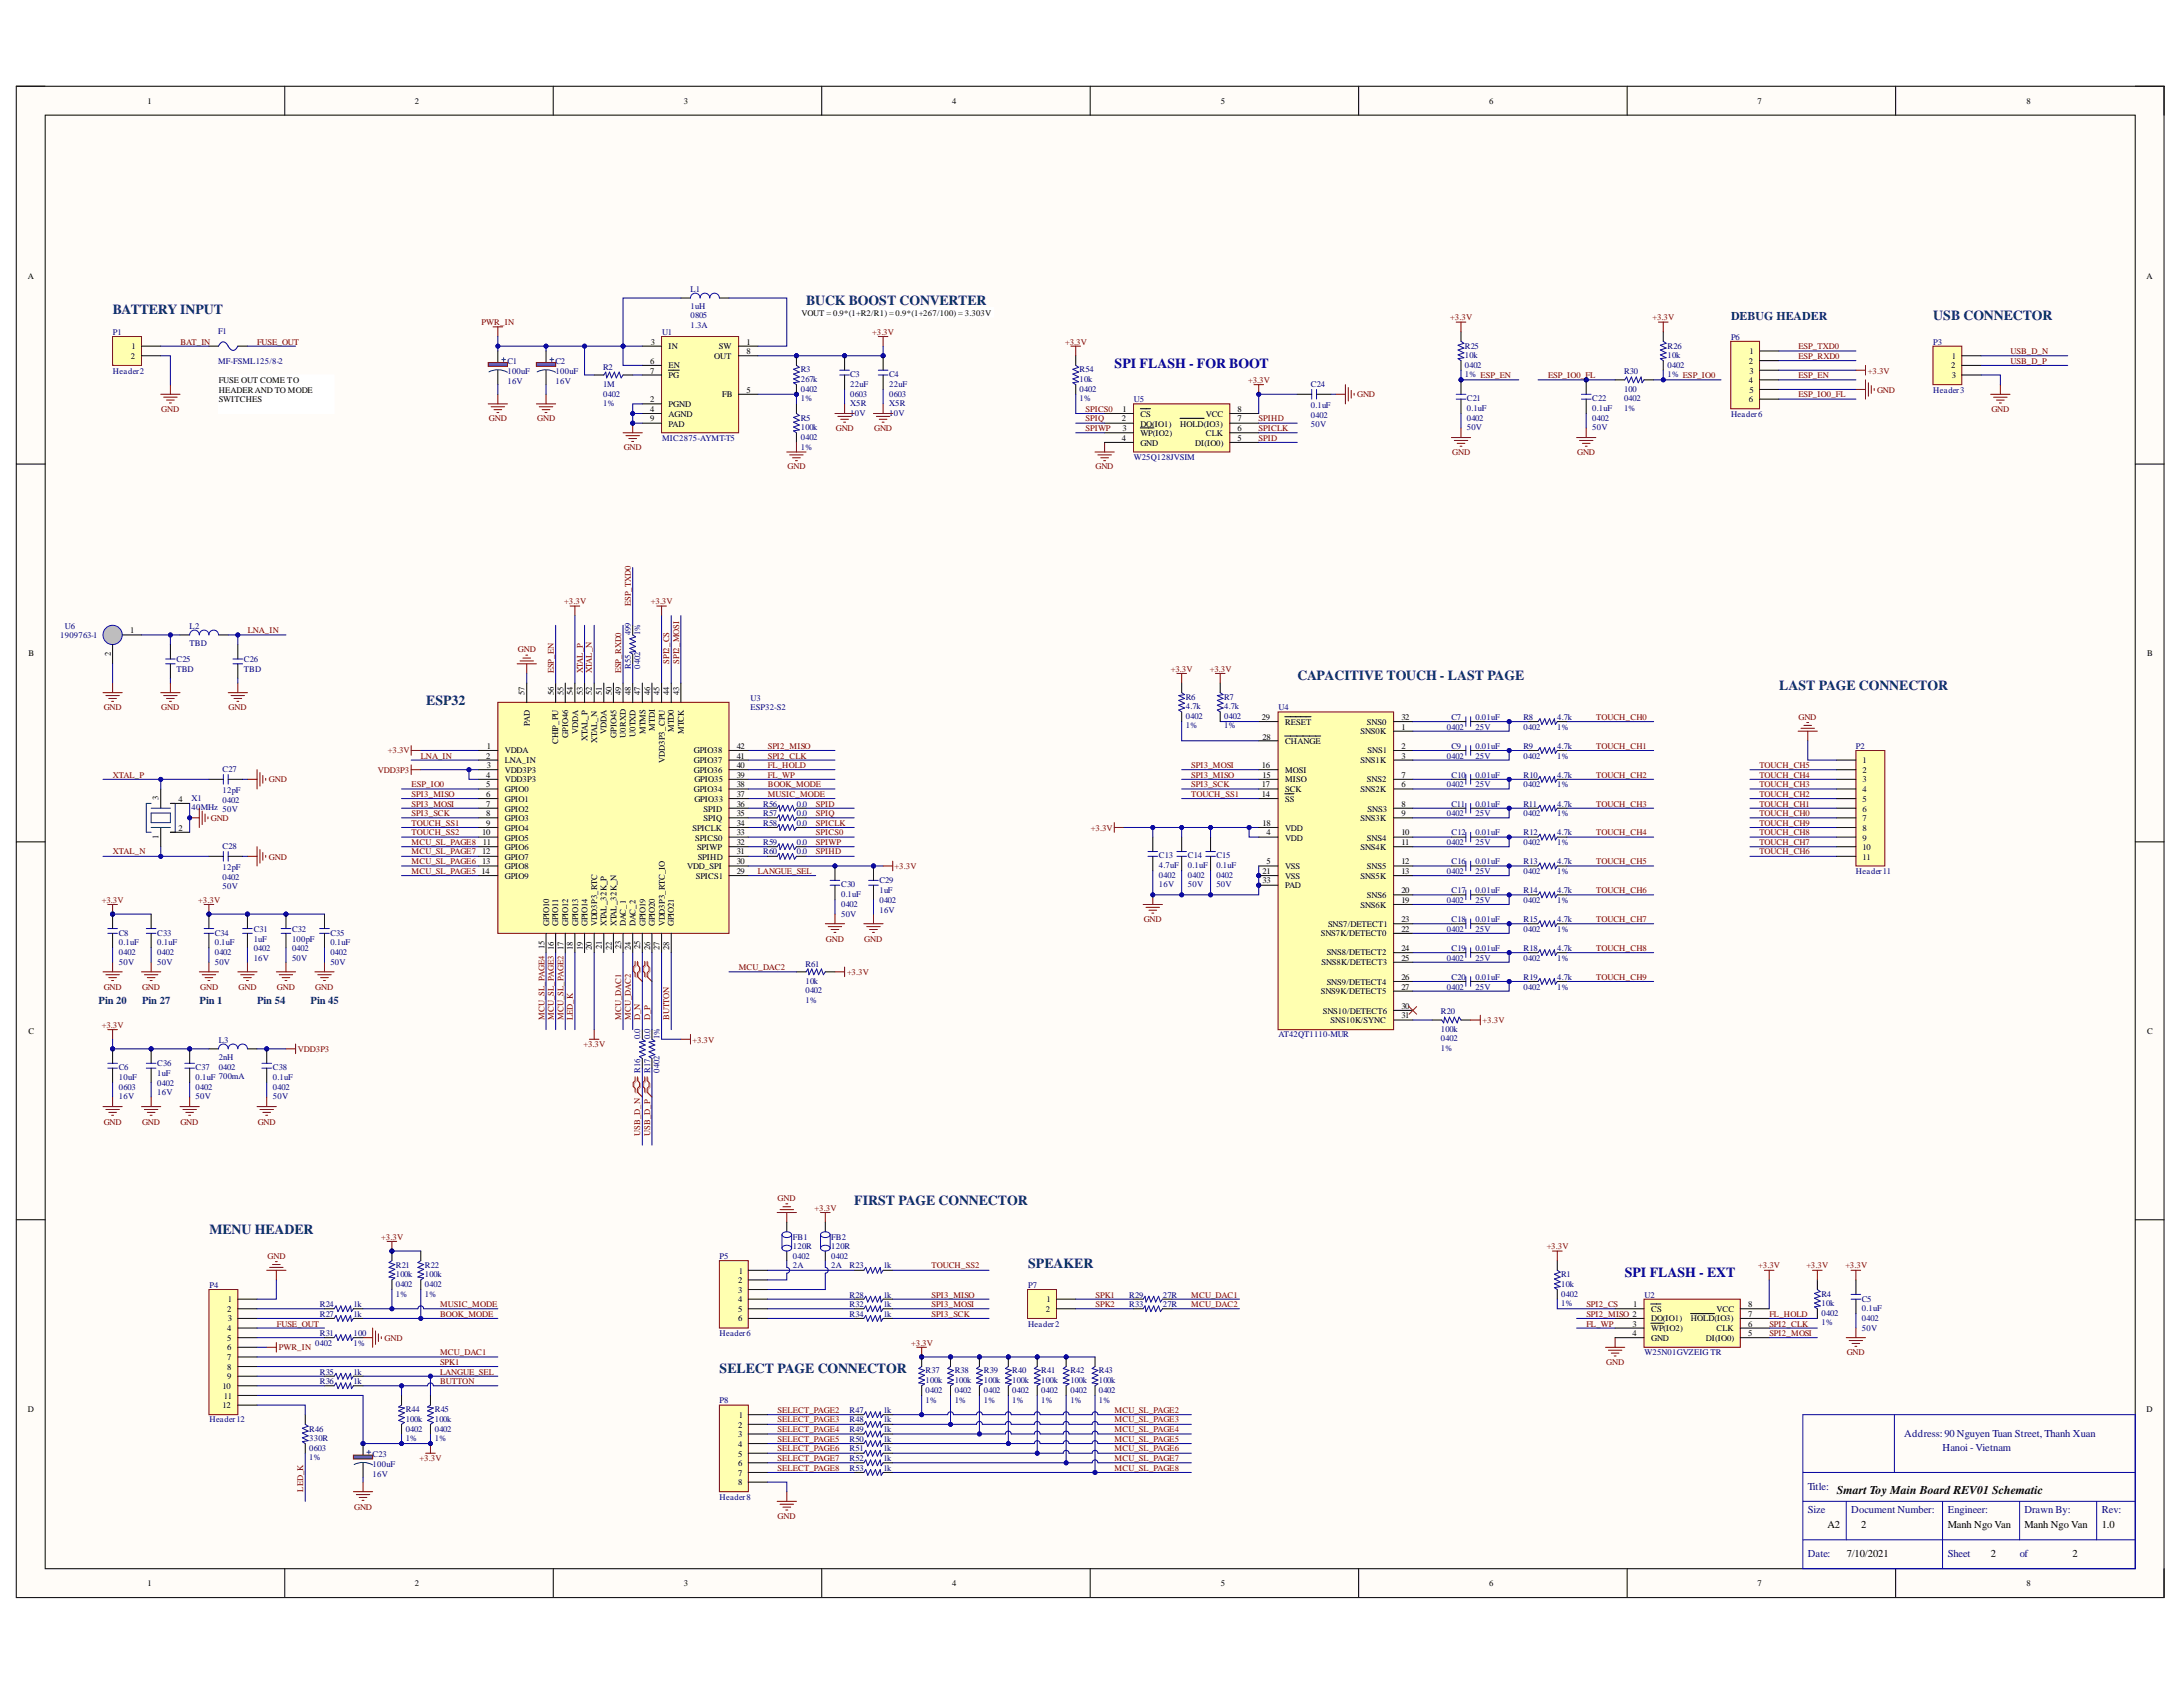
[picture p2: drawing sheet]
<svg xmlns="http://www.w3.org/2000/svg" width="279mm" height="216mm" viewBox="0 0 279 216" stroke-linecap="round" stroke-linejoin="round" font-family="sans-serif">
<defs><g id="words">
<g font-size="1.8" fill="#073763">
<text x="14.5" y="40.2">BATTERY INPUT</text>
<text x="103.2" y="39">BUCK BOOST CONVERTER</text>
<text x="247.4" y="40.9">USB CONNECTOR</text>
<text x="166.1" y="87">CAPACITIVE TOUCH - LAST PAGE</text>
<text x="227.7" y="88.3">LAST PAGE CONNECTOR</text>
<text x="54.5" y="90.2">ESP32</text>
<text x="109.3" y="154.2">FIRST PAGE CONNECTOR</text>
<text x="26.8" y="157.9">MENU HEADER</text>
<text x="131.6" y="162.3">SPEAKER</text>
<text x="92.1" y="175.8">SELECT PAGE CONNECTOR</text>
</g>
<g font-size="1.8" fill="#000080">
<text x="142.7" y="47.1">SPI FLASH - FOR BOOT</text>
<text x="207.9" y="163.4">SPI FLASH - EXT</text>
</g>
<text font-size="1.5" fill="#073763" x="221.6" y="40.9">DEBUG HEADER</text>
<text font-size="1.5" x="235.1" y="191.2">Smart Toy Main Board REV01 Schematic</text>
<g font-size="1.4" fill="#073763">
<text x="12.6" y="128.4">Pin 20</text>
<text x="18.2" y="128.4">Pin 27</text>
<text x="25.5" y="128.4">Pin 1</text>
<text x="32.9" y="128.4">Pin 54</text>
<text x="39.7" y="128.4">Pin 45</text>
</g>
<g font-size="1.4" fill="#11037f">
<text x="243.7" y="183.9">Address:90 Nguyen Tuan Street, Thanh Xuan</text>
<text x="248.6" y="185.7">Hanoi -Vietnam</text>
<text x="231.4" y="190.7">Title:</text>
<text x="231.4" y="193.7">Size</text>
<text x="236.9" y="193.7">Document Number:</text>
<text x="249.3" y="193.7">Engineer:</text>
<text x="259.1" y="193.7">Drawn By:</text>
<text x="269" y="193.7">Rev:</text>
<text x="231.4" y="199.3">Date:</text>
<text x="249.3" y="199.3">Sheet</text>
<text x="258.5" y="199.3">of</text>
</g>
<g font-size="1.4">
<text x="233.9" y="195.6">A2</text>
<text x="238.2" y="195.6">2</text>
<text x="249.3" y="195.6">Manh Ngo Van</text>
<text x="259.1" y="195.6">Manh Ngo Van</text>
<text x="269" y="195.6">1.0</text>
<text x="236.4" y="199.3">7/10/2021</text>
<text x="254.8" y="199.3">2</text>
<text x="265.3" y="199.3">2</text>
</g>
<g font-size="1.1">
<text x="18.9" y="13.3">1</text>
<text x="53.1" y="13.3">2</text>
<text x="87.5" y="13.3">3</text>
<text x="121.9" y="13.3">4</text>
<text x="156.3" y="13.3">5</text>
<text x="190.6" y="13.3">6</text>
<text x="224.9" y="13.3">7</text>
<text x="259.4" y="13.3">8</text>
<text x="3.6" y="35.7">A</text>
<text x="274.7" y="35.7">A</text>
<text x="102.6" y="40.4">VOUT = 0.9*(1+R2/R1) = 0.9*(1+267/100) = 3.303V</text>
<text x="16.7" y="46">2</text>
<text x="16.8" y="44.7">1</text>
<text x="83.2" y="46.6">6</text>
<text x="83.2" y="47.8">7</text>
<text x="83.3" y="44.1">3</text>
<text x="85.6" y="44.7">IN</text>
<text x="85.6" y="47.1">EN</text>
<text x="91.4" y="46">OUT</text>
<text x="92" y="44.7">SW</text>
<text x="95.6" y="44.1">1</text>
<text x="95.6" y="45.3">8</text>
<text x="223.8" y="46.6">2</text>
<text x="223.9" y="45.3">1</text>
<text x="223.9" y="47.8">3</text>
<text x="249.7" y="47.1">2</text>
<text x="249.8" y="46">1</text>
<text x="28" y="49">FUSE OUT COME TO</text>
<text x="28" y="50.3">HEADERAND TO MODE</text>
<text x="28" y="51.5">SWITCHES</text>
<text x="83.2" y="51.5">2</text>
<text x="83.2" y="52.7">4</text>
<text x="83.2" y="53.9">9</text>
<text x="85.6" y="52.1">PGND</text>
<text x="85.6" y="53.3">AGND</text>
<text x="85.6" y="48.4">PG</text>
<text x="92.4" y="50.9">FB</text>
<text x="95.6" y="50.3">5</text>
<text x="143.6" y="53.9">2</text>
<text x="143.7" y="52.7">1</text>
<text x="146" y="53.3">CS</text>
<text x="154.3" y="53.3">VCC</text>
<text x="158.4" y="53.9">7</text>
<text x="158.4" y="52.7">8</text>
<text x="223.8" y="49">4</text>
<text x="223.8" y="51.5">6</text>
<text x="223.9" y="50.3">5</text>
<text x="249.8" y="48.4">3</text>
<text x="85.6" y="54.6">PAD</text>
<text x="143.6" y="56.4">4</text>
<text x="143.7" y="55.2">3</text>
<text x="146" y="54.6">DO(IO1)</text>
<text x="146" y="55.8">WP(IO2)</text>
<text x="146" y="57">GND</text>
<text x="151" y="54.6">HOLD(IO3)</text>
<text x="153" y="57">DI(IO0)</text>
<text x="154.3" y="55.8">CLK</text>
<text x="158.4" y="56.4">5</text>
<text x="158.4" y="55.2">6</text>
<text x="3.6" y="84">B</text>
<text x="14.2" y="84" transform="rotate(-90 14.2 84)">2</text>
<text x="16.7" y="81">1</text>
<text x="274.8" y="84">B</text>
<text x="67.1" y="88.9" transform="rotate(-90 67.1 88.9)">57</text>
<text x="70.9" y="88.9" transform="rotate(-90 70.9 88.9)">56</text>
<text x="72.1" y="88.9" transform="rotate(-90 72.1 88.9)">55</text>
<text x="73.3" y="88.9" transform="rotate(-90 73.3 88.9)">54</text>
<text x="74.6" y="88.9" transform="rotate(-90 74.6 88.9)">53</text>
<text x="75.8" y="88.9" transform="rotate(-90 75.8 88.9)">52</text>
<text x="77" y="88.9" transform="rotate(-90 77 88.9)">51</text>
<text x="78.3" y="88.9" transform="rotate(-90 78.3 88.9)">50</text>
<text x="79.5" y="88.9" transform="rotate(-90 79.5 88.9)">49</text>
<text x="80.8" y="88.9" transform="rotate(-90 80.8 88.9)">48</text>
<text x="81.9" y="88.9" transform="rotate(-90 81.9 88.9)">47</text>
<text x="83.2" y="88.9" transform="rotate(-90 83.2 88.9)">46</text>
<text x="84.4" y="88.9" transform="rotate(-90 84.4 88.9)">45</text>
<text x="85.7" y="88.9" transform="rotate(-90 85.7 88.9)">44</text>
<text x="86.9" y="88.9" transform="rotate(-90 86.9 88.9)">43</text>
<text x="62.3" y="95.8">1</text>
<text x="67.8" y="93" transform="rotate(-90 67.8 93)">PAD</text>
<text x="71.5" y="95.2" transform="rotate(-90 71.5 95.2)">CHIP_PU</text>
<text x="72.7" y="94.4" transform="rotate(-90 72.7 94.4)">GPIO46</text>
<text x="74" y="94" transform="rotate(-90 74 94)">VDDA</text>
<text x="75.2" y="94.8" transform="rotate(-90 75.2 94.8)">XTAL_P</text>
<text x="76.4" y="95.1" transform="rotate(-90 76.4 95.1)">XTAL_N</text>
<text x="77.6" y="94" transform="rotate(-90 77.6 94)">VDDA</text>
<text x="78.9" y="94.4" transform="rotate(-90 78.9 94.4)">GPIO45</text>
<text x="80.1" y="94.4" transform="rotate(-90 80.1 94.4)">U0RXD</text>
<text x="81.3" y="94.3" transform="rotate(-90 81.3 94.3)">U0TXD</text>
<text x="82.6" y="94" transform="rotate(-90 82.6 94)">MTMS</text>
<text x="83.8" y="93.5" transform="rotate(-90 83.8 93.5)">MTDI</text>
<text x="86.3" y="93.7" transform="rotate(-90 86.3 93.7)">MTD0</text>
<text x="87.5" y="94" transform="rotate(-90 87.5 94)">MTCK</text>
<text x="94.3" y="95.8">42</text>
<text x="161.5" y="92.1">29</text>
<text x="161.6" y="94.6">28</text>
<text x="164.5" y="95.2">CHANGE</text>
<text x="164.5" y="92.8">RESET</text>
<text x="174.1" y="94">SNS0K</text>
<text x="175" y="92.8">SNS0</text>
<text x="179.4" y="93.4">1</text>
<text x="179.4" y="95.8">2</text>
<text x="179.4" y="92.1">32</text>
<text x="62.2" y="102">6</text>
<text x="62.2" y="100.7">5</text>
<text x="62.2" y="99.5">4</text>
<text x="62.2" y="97.1">2</text>
<text x="62.3" y="98.3">3</text>
<text x="64.6" y="101.4">GPIO0</text>
<text x="64.6" y="100.1">VDD3P3</text>
<text x="64.6" y="99">VDD3P3</text>
<text x="64.6" y="97.7">LNA_IN</text>
<text x="64.6" y="96.4">VDDA</text>
<text x="85.1" y="97.6" transform="rotate(-90 85.1 97.6)">VDD3P3_CPU</text>
<text x="88.8" y="96.4">GPIO38</text>
<text x="88.8" y="97.7">GPIO37</text>
<text x="88.8" y="99">GPIO36</text>
<text x="88.8" y="101.4">GPIO34</text>
<text x="88.9" y="100.1">GPIO35</text>
<text x="94.3" y="97.1">41</text>
<text x="94.3" y="98.3">40</text>
<text x="94.3" y="99.5">39</text>
<text x="94.3" y="100.7">38</text>
<text x="94.3" y="102">37</text>
<text x="161.5" y="102">14</text>
<text x="161.5" y="98.3">16</text>
<text x="161.5" y="100.7">17</text>
<text x="161.6" y="99.5">15</text>
<text x="164.5" y="100.1">MISO</text>
<text x="164.5" y="99">MOSI</text>
<text x="164.5" y="101.4">SCK</text>
<text x="174.1" y="97.7">SNS1K</text>
<text x="174.1" y="101.4">SNS2K</text>
<text x="175" y="100.1">SNS2</text>
<text x="175" y="96.4">SNS1</text>
<text x="179.4" y="97.1">3</text>
<text x="179.4" y="100.7">6</text>
<text x="179.4" y="99.5">7</text>
<text x="238.4" y="97.7">1</text>
<text x="238.4" y="99">2</text>
<text x="238.4" y="100.1">3</text>
<text x="238.4" y="101.4">4</text>
<text x="20.3" y="107.3" transform="rotate(-90 20.3 107.3)">1</text>
<text x="20.3" y="102.4" transform="rotate(-90 20.3 102.4)">3</text>
<text x="22.8" y="106.3">2</text>
<text x="22.8" y="102.6">4</text>
<text x="61.7" y="106.9">10</text>
<text x="62.2" y="105.7">9</text>
<text x="62.2" y="104.4">8</text>
<text x="62.2" y="103.3">7</text>
<text x="64.6" y="107.6">GPIO5</text>
<text x="64.6" y="106.3">GPIO4</text>
<text x="64.6" y="105">GPIO3</text>
<text x="64.6" y="103.9">GPIO2</text>
<text x="64.6" y="102.6">GPIO1</text>
<text x="88.6" y="106.3">SPICLK</text>
<text x="88.9" y="102.6">GPIO33</text>
<text x="89" y="107.6">SPICS0</text>
<text x="90.1" y="103.9">SPID</text>
<text x="90.1" y="105">SPIQ</text>
<text x="94.3" y="103.3">36</text>
<text x="94.3" y="104.4">35</text>
<text x="94.3" y="105.7">34</text>
<text x="94.3" y="106.9">33</text>
<text x="161.6" y="105.7">18</text>
<text x="162.1" y="106.9">4</text>
<text x="164.5" y="107.6">VDD</text>
<text x="164.5" y="102.6">SS</text>
<text x="164.5" y="106.3">VDD</text>
<text x="174.1" y="105">SNS3K</text>
<text x="175" y="107.6">SNS4</text>
<text x="175" y="103.9">SNS3</text>
<text x="179.4" y="103.3">8</text>
<text x="179.4" y="104.4">9</text>
<text x="179.4" y="106.9">10</text>
<text x="238.4" y="102.6">5</text>
<text x="238.4" y="103.9">6</text>
<text x="238.4" y="105">7</text>
<text x="238.4" y="106.3">8</text>
<text x="238.4" y="107.6">9</text>
<text x="61.6" y="111.9">14</text>
<text x="61.7" y="110.6">13</text>
<text x="61.7" y="109.3">12</text>
<text x="61.8" y="108.2">11</text>
<text x="64.6" y="112.5">GPIO9</text>
<text x="64.6" y="111.2">GPIO8</text>
<text x="64.6" y="110">GPIO7</text>
<text x="64.6" y="108.8">GPIO6</text>
<text x="87.9" y="111.2">VDD_SPI</text>
<text x="89" y="112.5">SPICS1</text>
<text x="89.2" y="108.8">SPIWP</text>
<text x="89.3" y="110">SPIHD</text>
<text x="94.3" y="108.2">32</text>
<text x="94.3" y="109.3">31</text>
<text x="94.3" y="110.6">30</text>
<text x="94.3" y="111.9">29</text>
<text x="161.6" y="111.9">21</text>
<text x="161.6" y="113.1">33</text>
<text x="162.1" y="110.6">5</text>
<text x="164.5" y="111.2">VSS</text>
<text x="164.5" y="112.5">VSS</text>
<text x="164.5" y="113.7">PAD</text>
<text x="174.1" y="108.8">SNS4K</text>
<text x="174.1" y="112.5">SNS5K</text>
<text x="175" y="111.2">SNS5</text>
<text x="179.4" y="108.2">11</text>
<text x="179.4" y="110.6">12</text>
<text x="179.4" y="111.9">13</text>
<text x="238.4" y="108.8">10</text>
<text x="238.4" y="110">11</text>
<text x="70.3" y="118.6" transform="rotate(-90 70.3 118.6)">GPIO10</text>
<text x="71.5" y="118.6" transform="rotate(-90 71.5 118.6)">GPIO11</text>
<text x="72.7" y="118.6" transform="rotate(-90 72.7 118.6)">GPIO12</text>
<text x="74" y="118.6" transform="rotate(-90 74 118.6)">GPIO13</text>
<text x="75.2" y="118.6" transform="rotate(-90 75.2 118.6)">GPIO14</text>
<text x="76.4" y="118.6" transform="rotate(-90 76.4 118.6)">VDD3P3_RTC</text>
<text x="77.6" y="118.6" transform="rotate(-90 77.6 118.6)">XTAL_32K_P</text>
<text x="78.9" y="118.6" transform="rotate(-90 78.9 118.6)">XTAL_32K_N</text>
<text x="80.1" y="118.6" transform="rotate(-90 80.1 118.6)">DAC_1</text>
<text x="81.3" y="118.6" transform="rotate(-90 81.3 118.6)">DAC_2</text>
<text x="82.6" y="118.6" transform="rotate(-90 82.6 118.6)">GPIO19</text>
<text x="83.8" y="118.6" transform="rotate(-90 83.8 118.6)">GPIO20</text>
<text x="85.1" y="118.6" transform="rotate(-90 85.1 118.6)">VDD3P3_RTC_IO</text>
<text x="86.3" y="118.6" transform="rotate(-90 86.3 118.6)">GPIO21</text>
<text x="169" y="119.8">SNS7K/DETECT0</text>
<text x="170" y="118.6">SNS7/DETECT1</text>
<text x="174.1" y="116.2">SNS6K</text>
<text x="175" y="114.9">SNS6</text>
<text x="179.4" y="115.5">19</text>
<text x="179.4" y="114.3">20</text>
<text x="179.4" y="119.2">22</text>
<text x="179.4" y="118">23</text>
<text x="69.7" y="121.4" transform="rotate(-90 69.7 121.4)">15</text>
<text x="70.9" y="121.5" transform="rotate(-90 70.9 121.5)">16</text>
<text x="72.1" y="121.5" transform="rotate(-90 72.1 121.5)">17</text>
<text x="73.3" y="121.5" transform="rotate(-90 73.3 121.5)">18</text>
<text x="74.6" y="121.5" transform="rotate(-90 74.6 121.5)">19</text>
<text x="75.8" y="121.5" transform="rotate(-90 75.8 121.5)">20</text>
<text x="77" y="121.4" transform="rotate(-90 77 121.4)">21</text>
<text x="78.3" y="121.5" transform="rotate(-90 78.3 121.5)">22</text>
<text x="79.5" y="121.4" transform="rotate(-90 79.5 121.4)">23</text>
<text x="80.8" y="121.5" transform="rotate(-90 80.8 121.5)">24</text>
<text x="81.9" y="121.4" transform="rotate(-90 81.9 121.4)">25</text>
<text x="83.2" y="121.5" transform="rotate(-90 83.2 121.5)">26</text>
<text x="84.4" y="121.5" transform="rotate(-90 84.4 121.5)">27</text>
<text x="85.7" y="121.5" transform="rotate(-90 85.7 121.5)">28</text>
<text x="169.1" y="123.5">SNS8K/DETECT3</text>
<text x="169.8" y="122.3">SNS8/DETECT2</text>
<text x="169.8" y="126">SNS9/DETECT4</text>
<text x="179.4" y="121.7">24</text>
<text x="179.4" y="123">25</text>
<text x="179.4" y="125.4">26</text>
<text x="169" y="127.3">SNS9K/DETECT5</text>
<text x="169.3" y="129.7">SNS10/DETECT6</text>
<text x="170.3" y="131">SNS10K/SYNC</text>
<text x="179.4" y="126.7">27</text>
<text x="179.4" y="129.1">30</text>
<text x="179.4" y="130.3">31</text>
<text x="3.6" y="132.3">C</text>
<text x="274.8" y="132.3">C</text>
<text x="29.1" y="167.9">2</text>
<text x="29.2" y="166.6">1</text>
<text x="94.5" y="164.2">2</text>
<text x="94.5" y="165.5">3</text>
<text x="94.5" y="166.6">4</text>
<text x="94.5" y="167.9">5</text>
<text x="94.5" y="163">1</text>
<text x="133.9" y="167.9">2</text>
<text x="133.9" y="166.6">1</text>
<text x="209" y="167.3">1</text>
<text x="211.3" y="167.9">CS</text>
<text x="219.7" y="167.9">VCC</text>
<text x="223.8" y="167.3">8</text>
<text x="29.1" y="170.4">4</text>
<text x="29.1" y="171.6">5</text>
<text x="29.1" y="172.8">6</text>
<text x="29.2" y="169.1">3</text>
<text x="94.5" y="169.1">6</text>
<text x="209" y="169.8">3</text>
<text x="209" y="171">4</text>
<text x="211.3" y="169.1">DO(IO1)</text>
<text x="211.3" y="170.4">WP(IO2)</text>
<text x="211.3" y="171.6">GND</text>
<text x="216.4" y="169.1">HOLD(IO3)</text>
<text x="218.3" y="171.6">DI(IO0)</text>
<text x="219.7" y="170.4">CLK</text>
<text x="223.8" y="171">5</text>
<text x="223.8" y="169.8">6</text>
<text x="223.8" y="168.5">7</text>
<text x="28.5" y="177.7">10</text>
<text x="28.7" y="179">11</text>
<text x="29.1" y="174.1">7</text>
<text x="29.1" y="175.3">8</text>
<text x="29.1" y="176.5">9</text>
<text x="3.6" y="180.7">D</text>
<text x="28.5" y="180.3">12</text>
<text x="94.5" y="182.7">2</text>
<text x="94.5" y="183.9">3</text>
<text x="94.5" y="185.2">4</text>
<text x="94.5" y="181.4">1</text>
<text x="274.7" y="180.7">D</text>
<text x="94.5" y="186.4">5</text>
<text x="94.5" y="187.6">6</text>
<text x="94.5" y="188.9">7</text>
<text x="94.5" y="190.1">8</text>
<text x="18.9" y="203">1</text>
<text x="53.1" y="203">2</text>
<text x="87.5" y="203">3</text>
<text x="121.9" y="203">4</text>
<text x="156.3" y="203">5</text>
<text x="190.6" y="203">6</text>
<text x="224.9" y="203">7</text>
<text x="259.4" y="203">8</text>
</g>
<g font-size="1.1" fill="#800000">
<text x="61.6" y="41.7">PWR_IN</text>
<text x="185.6" y="41">+3.3V</text>
<text x="211.5" y="41">+3.3V</text>
<text x="23.1" y="44.1">BAT_IN</text>
<text x="32.9" y="44.1">FUSE_OUT</text>
<text x="111.6" y="42.8">+3.3V</text>
<text x="136.3" y="44.1">+3.3V</text>
<text x="230.2" y="44.7">ESP_TXD0</text>
<text x="230.2" y="46">ESP_RXD0</text>
<text x="239.1" y="47.8">+3.3V</text>
<text x="257.3" y="45.3">USB_D_N</text>
<text x="257.3" y="46.6">USB_D_P</text>
<text x="20.6" y="52.7">GND</text>
<text x="62.6" y="53.9">GND</text>
<text x="68.7" y="53.9">GND</text>
<text x="138.9" y="52.7">SPICS0</text>
<text x="138.9" y="53.9">SPIQ</text>
<text x="159.7" y="49">+3.3V</text>
<text x="161.1" y="53.9">SPIHD</text>
<text x="173.7" y="50.9">GND</text>
<text x="198.1" y="48.4">ESP_IO0_FL</text>
<text x="230.2" y="48.4">ESP_EN</text>
<text x="230.2" y="50.9">ESP_IO0_FL</text>
<text x="240.2" y="50.3">GND</text>
<text x="254.9" y="52.7">GND</text>
<text x="79.8" y="57.6">GND</text>
<text x="107" y="55.2">GND</text>
<text x="111.9" y="55.2">GND</text>
<text x="138.9" y="55.2">SPIWP</text>
<text x="161.1" y="56.4">SPID</text>
<text x="161.1" y="55.2">SPICLK</text>
<text x="185.9" y="58.2">GND</text>
<text x="201.9" y="58.2">GND</text>
<text x="100.8" y="60.1">GND</text>
<text x="140.2" y="60.1">GND</text>
<text x="72.2" y="77.3">+3.3V</text>
<text x="80.8" y="77.6" transform="rotate(-90 80.8 77.6)">ESP_TXD0</text>
<text x="83.3" y="77.3">+3.3V</text>
<text x="31.7" y="81">LNA_IN</text>
<text x="66.3" y="83.5">GND</text>
<text x="70.9" y="86.2" transform="rotate(-90 70.9 86.2)">ESP_EN</text>
<text x="74.6" y="86.2" transform="rotate(-90 74.6 86.2)">XTAL_P</text>
<text x="75.8" y="86.2" transform="rotate(-90 75.8 86.2)">XTAL_N</text>
<text x="79.5" y="86.2" transform="rotate(-90 79.5 86.2)">ESP_RXD0</text>
<text x="85.7" y="84.9" transform="rotate(-90 85.7 84.9)">SPI2_CS</text>
<text x="86.9" y="84.9" transform="rotate(-90 86.9 84.9)">SPI2_MOSI</text>
<text x="149.8" y="85.9">+3.3V</text>
<text x="154.8" y="85.9">+3.3V</text>
<text x="13.3" y="90.9">GND</text>
<text x="20.6" y="90.9">GND</text>
<text x="29.3" y="90.9">GND</text>
<text x="98.3" y="95.8">SPI2_MISO</text>
<text x="204.3" y="95.8">TOUCH_CH1</text>
<text x="204.3" y="92.1">TOUCH_CH0</text>
<text x="230.2" y="92.1">GND</text>
<text x="14.5" y="99.5">XTAL_P</text>
<text x="34.4" y="100.1">GND</text>
<text x="48.4" y="99">VDD3P3</text>
<text x="49.6" y="96.4">+3.3V</text>
<text x="52.7" y="100.7">ESP_IO0</text>
<text x="52.7" y="102">SPI3_MISO</text>
<text x="53.9" y="97.1">LNA_IN</text>
<text x="98.3" y="97.1">SPI2_CLK</text>
<text x="98.3" y="98.3">FL_HOLD</text>
<text x="98.3" y="99.5">FL_WP</text>
<text x="98.3" y="102">MUSIC_MODE</text>
<text x="98.3" y="100.7">BOOK_MODE</text>
<text x="152.5" y="98.3">SPI3_MOSI</text>
<text x="152.5" y="99.5">SPI3_MISO</text>
<text x="152.5" y="100.7">SPI3_SCK</text>
<text x="152.5" y="102">TOUCH_SS1</text>
<text x="204.3" y="99.5">TOUCH_CH2</text>
<text x="225.2" y="98.3">TOUCH_CH5</text>
<text x="225.2" y="99.5">TOUCH_CH4</text>
<text x="225.2" y="100.7">TOUCH_CH3</text>
<text x="225.2" y="102">TOUCH_CH2</text>
<text x="27" y="105">GND</text>
<text x="52.7" y="103.3">SPI3_MOSI</text>
<text x="52.7" y="104.4">SPI3_SCK</text>
<text x="52.7" y="105.7">TOUCH_SS1</text>
<text x="52.7" y="106.9">TOUCH_SS2</text>
<text x="104.4" y="103.3">SPID</text>
<text x="104.4" y="104.4">SPIQ</text>
<text x="104.4" y="105.7">SPICLK</text>
<text x="104.4" y="106.9">SPICS0</text>
<text x="139.6" y="106.3">+3.3V</text>
<text x="204.3" y="103.3">TOUCH_CH3</text>
<text x="204.3" y="106.9">TOUCH_CH4</text>
<text x="225.2" y="106.9">TOUCH_CH8</text>
<text x="225.2" y="105.7">TOUCH_CH9</text>
<text x="225.2" y="103.3">TOUCH_CH1</text>
<text x="225.2" y="104.4">TOUCH_CH0</text>
<text x="14.5" y="109.3">XTAL_N</text>
<text x="34.4" y="110">GND</text>
<text x="52.7" y="111.9">MCU_SL_PAGE5</text>
<text x="52.7" y="110.6">MCU_SL_PAGE6</text>
<text x="52.7" y="109.3">MCU_SL_PAGE7</text>
<text x="52.7" y="108.2">MCU_SL_PAGE8</text>
<text x="97" y="111.9">LANGUE_SEL</text>
<text x="104.4" y="108.2">SPIWP</text>
<text x="104.4" y="109.3">SPIHD</text>
<text x="114.5" y="111.2">+3.3V</text>
<text x="204.3" y="110.6">TOUCH_CH5</text>
<text x="225.2" y="109.3">TOUCH_CH6</text>
<text x="225.2" y="108.2">TOUCH_CH7</text>
<text x="13" y="115.5">+3.3V</text>
<text x="25.4" y="115.5">+3.3V</text>
<text x="146.4" y="118">GND</text>
<text x="204.3" y="114.3">TOUCH_CH6</text>
<text x="204.3" y="118">TOUCH_CH7</text>
<text x="94.5" y="124.1">MCU_DAC2</text>
<text x="105.7" y="120.5">GND</text>
<text x="108.4" y="124.8">+3.3V</text>
<text x="110.6" y="120.5">GND</text>
<text x="204.3" y="121.7">TOUCH_CH8</text>
<text x="204.3" y="125.4">TOUCH_CH9</text>
<text x="13" y="131.6">+3.3V</text>
<text x="13.3" y="126.7">GND</text>
<text x="18.2" y="126.7">GND</text>
<text x="25.6" y="126.7">GND</text>
<text x="30.5" y="126.7">GND</text>
<text x="35.4" y="126.7">GND</text>
<text x="40.3" y="126.7">GND</text>
<text x="69.7" y="130.6" transform="rotate(-90 69.7 130.6)">MCU_SL_PAGE4</text>
<text x="70.9" y="130.6" transform="rotate(-90 70.9 130.6)">MCU_SL_PAGE3</text>
<text x="72.1" y="130.6" transform="rotate(-90 72.1 130.6)">MCU_SL_PAGE2</text>
<text x="73.3" y="130.6" transform="rotate(-90 73.3 130.6)">LED_K</text>
<text x="79.5" y="130.6" transform="rotate(-90 79.5 130.6)">MCU_DAC1</text>
<text x="80.8" y="130.6" transform="rotate(-90 80.8 130.6)">MCU_DAC2</text>
<text x="81.9" y="130.6" transform="rotate(-90 81.9 130.6)">D_N</text>
<text x="83.2" y="130.6" transform="rotate(-90 83.2 130.6)">D_P</text>
<text x="85.7" y="130.6" transform="rotate(-90 85.7 130.6)">BUTTON</text>
<text x="189.8" y="131">+3.3V</text>
<text x="38.1" y="134.6">VDD3P3</text>
<text x="74.7" y="134">+3.3V</text>
<text x="88.6" y="133.4">+3.3V</text>
<text x="13.3" y="143.9">GND</text>
<text x="18.2" y="143.9">GND</text>
<text x="23.1" y="143.9">GND</text>
<text x="33" y="143.9">GND</text>
<text x="81.9" y="145.4" transform="rotate(-90 81.9 145.4)">USB_D_N</text>
<text x="83.2" y="145.4" transform="rotate(-90 83.2 145.4)">USB_D_P</text>
<text x="99.5" y="153.7">GND</text>
<text x="104.3" y="155">+3.3V</text>
<text x="34.2" y="161.2">GND</text>
<text x="48.8" y="158.7">+3.3V</text>
<text x="198" y="159.9">+3.3V</text>
<text x="56.3" y="167.3">MUSIC_MODE</text>
<text x="119.2" y="162.3">TOUCH_SS2</text>
<text x="119.2" y="166.1">SPI3_MISO</text>
<text x="119.2" y="167.3">SPI3_MOSI</text>
<text x="140.2" y="166.1">SPK1</text>
<text x="140.2" y="167.3">SPK2</text>
<text x="152.5" y="167.3">MCU_DAC2</text>
<text x="152.5" y="166.1">MCU_DAC1</text>
<text x="203" y="167.3">SPI2_CS</text>
<text x="225" y="162.3">+3.3V</text>
<text x="231.2" y="162.3">+3.3V</text>
<text x="236.2" y="162.3">+3.3V</text>
<text x="35.4" y="169.8">FUSE_OUT</text>
<text x="35.7" y="172.8">PWR_IN</text>
<text x="49.2" y="171.6">GND</text>
<text x="56.3" y="168.5">BOOK_MODE</text>
<text x="56.3" y="173.4">MCU_DAC1</text>
<text x="116.6" y="172.2">+3.3V</text>
<text x="119.2" y="168.5">SPI3_SCK</text>
<text x="203" y="168.5">SPI2_MISO 2</text>
<text x="203" y="169.8">FL_WP</text>
<text x="226.5" y="171">SPI2_MOSI</text>
<text x="226.5" y="168.5">FL_HOLD</text>
<text x="226.5" y="169.8">SPI2_CLK</text>
<text x="236.4" y="173.4">GND</text>
<text x="56.3" y="174.7">SPK1</text>
<text x="56.3" y="175.9">LANGUE_SEL</text>
<text x="56.3" y="177.1">BUTTON</text>
<text x="205.6" y="174.7">GND</text>
<text x="99.5" y="180.8">SELECT_PAGE2</text>
<text x="99.5" y="182">SELECT_PAGE3</text>
<text x="99.5" y="183.3">SELECT_PAGE4</text>
<text x="99.5" y="184.6">SELECT_PAGE5</text>
<text x="99.5" y="185.7">SELECT_PAGE6</text>
<text x="142.7" y="180.8">MCU_SL_PAGE2</text>
<text x="142.7" y="182">MCU_SL_PAGE3</text>
<text x="142.7" y="183.3">MCU_SL_PAGE4</text>
<text x="142.7" y="184.6">MCU_SL_PAGE5</text>
<text x="142.7" y="185.7">MCU_SL_PAGE6</text>
<text x="38.8" y="190.9" transform="rotate(-90 38.8 190.9)">LED_K</text>
<text x="53.7" y="187">+3.3V</text>
<text x="99.5" y="187">SELECT_PAGE7</text>
<text x="99.5" y="188.2">SELECT_PAGE8</text>
<text x="142.7" y="187">MCU_SL_PAGE7</text>
<text x="142.7" y="188.2">MCU_SL_PAGE8</text>
<text x="45.3" y="193.2">GND</text>
<text x="99.5" y="194.4">GND</text>
</g>
<g font-size="1.1" fill="#000080">
<text x="88.4" y="40.7">0805</text>
<text x="88.4" y="42">1.3A</text>
<text x="88.4" y="37.3">L1</text>
<text x="88.4" y="39.5">1uH</text>
<text x="14.5" y="42.8">P1</text>
<text x="14.5" y="47.8">Header2</text>
<text x="27.9" y="42.8">F1</text>
<text x="27.9" y="46.6">MF-FSML125/8-2</text>
<text x="64.9" y="46.6">C1</text>
<text x="64.9" y="47.9">100uF</text>
<text x="71.1" y="46.6">C2</text>
<text x="71.1" y="47.9">100uF</text>
<text x="77.2" y="47.3">R2</text>
<text x="84.7" y="42.8">U1</text>
<text x="102.5" y="47.7">R3</text>
<text x="138.2" y="47.7">R54</text>
<text x="187.5" y="47.1">0402</text>
<text x="187.5" y="44.6">R25</text>
<text x="187.5" y="45.8">10k</text>
<text x="207.9" y="47.9">R30</text>
<text x="213.4" y="47.1">0402</text>
<text x="213.4" y="44.6">R26</text>
<text x="213.4" y="45.8">10k</text>
<text x="221.6" y="43.5">P6</text>
<text x="247.4" y="44.1">P3</text>
<text x="64.9" y="49.2">16V</text>
<text x="71.1" y="49.2">16V</text>
<text x="77.2" y="50.8">0402</text>
<text x="77.2" y="52">1%</text>
<text x="77.2" y="49.5">1M</text>
<text x="102.5" y="50.1">0402</text>
<text x="102.5" y="51.4">1%</text>
<text x="102.5" y="48.9">267k</text>
<text x="102.5" y="53.8">R5</text>
<text x="108.8" y="50.8">0603</text>
<text x="108.8" y="52">X5R</text>
<text x="108.8" y="53.2">10V</text>
<text x="108.8" y="48.2">C3</text>
<text x="108.8" y="49.5">22uF</text>
<text x="113.8" y="50.8">0603</text>
<text x="113.8" y="52">X5R</text>
<text x="113.8" y="53.2">10V</text>
<text x="113.8" y="48.2">C4</text>
<text x="113.8" y="49.5">22uF</text>
<text x="138.2" y="50.1">0402</text>
<text x="138.2" y="51.4">1%</text>
<text x="138.2" y="48.9">10k</text>
<text x="145.1" y="51.5">U5</text>
<text x="167.8" y="53.5">0402</text>
<text x="167.8" y="49.5">C24</text>
<text x="167.8" y="52.2">0.1uF</text>
<text x="187.5" y="48.2">1% ESP_EN</text>
<text x="187.7" y="53.8">0402</text>
<text x="187.7" y="51.4">C21</text>
<text x="187.7" y="52.6">0.1uF</text>
<text x="203.8" y="53.8">0402</text>
<text x="203.8" y="51.4">C22</text>
<text x="203.8" y="52.6">0.1uF</text>
<text x="207.9" y="51.4">0402</text>
<text x="207.9" y="52.6">1%</text>
<text x="207.9" y="50.1">100</text>
<text x="213.4" y="48.2">1% ESP_IO0</text>
<text x="221.6" y="53.3">Header6</text>
<text x="247.4" y="50.3">Header3</text>
<text x="84.7" y="56.4">MIC2875-AYMT-T5</text>
<text x="102.5" y="56.3">0402</text>
<text x="102.5" y="57.5">1%</text>
<text x="102.5" y="55.1">100k</text>
<text x="145.1" y="58.9">W25Q128JVSIM</text>
<text x="167.8" y="54.7">50V</text>
<text x="187.7" y="55.1">50V</text>
<text x="203.8" y="55.1">50V</text>
<text x="7.7" y="81.6">1909763-1</text>
<text x="8.3" y="80.4">U6</text>
<text x="24.3" y="80.4">L2</text>
<text x="24.3" y="82.6">TBD</text>
<text x="80.8" y="81.3" transform="rotate(-90 80.8 81.3)">499</text>
<text x="81.9" y="81.3" transform="rotate(-90 81.9 81.3)">1%</text>
<text x="22.6" y="84.8">C25</text>
<text x="22.6" y="85.9">TBD</text>
<text x="31.2" y="84.8">C26</text>
<text x="31.2" y="85.9">TBD</text>
<text x="80.8" y="85.6" transform="rotate(-90 80.8 85.6)">R55</text>
<text x="81.9" y="85.6" transform="rotate(-90 81.9 85.6)">0402</text>
<text x="96.1" y="89.7">U3</text>
<text x="151.8" y="89.6">R6</text>
<text x="156.7" y="89.6">R7</text>
<text x="96.1" y="90.9">ESP32-S2</text>
<text x="151.8" y="92">0402</text>
<text x="151.8" y="93.2">1%</text>
<text x="151.8" y="90.8">4.7k</text>
<text x="156.7" y="92">0402</text>
<text x="156.7" y="93.2">1%</text>
<text x="156.7" y="90.8">4.7k</text>
<text x="163.6" y="90.9">U4</text>
<text x="185.2" y="93.4">0402</text>
<text x="185.8" y="92.1">C7</text>
<text x="185.8" y="95.8">C9</text>
<text x="188.8" y="93.4">25V</text>
<text x="188.8" y="92.1">0.01uF</text>
<text x="188.8" y="95.8">0.01uF</text>
<text x="195" y="93.4">0402</text>
<text x="195" y="92.1">R8</text>
<text x="195" y="95.8">R9</text>
<text x="199.3" y="93.4">1%</text>
<text x="199.3" y="92.1">4.7k</text>
<text x="199.3" y="95.8">4.7k</text>
<text x="237.5" y="95.8">P2</text>
<text x="28.5" y="98.8">C27</text>
<text x="28.5" y="101.5">12pF</text>
<text x="185.2" y="97.1">0402</text>
<text x="185.2" y="100.7">0402</text>
<text x="185.8" y="99.5">C10</text>
<text x="188.8" y="97.1">25V</text>
<text x="188.8" y="100.7">25V</text>
<text x="188.8" y="99.5">0.01uF</text>
<text x="195" y="97.1">0402</text>
<text x="195" y="100.7">0402</text>
<text x="195" y="99.5">R10</text>
<text x="199.3" y="97.1">1%</text>
<text x="199.3" y="100.7">1%</text>
<text x="199.3" y="99.5">4.7k</text>
<text x="24.5" y="102.5">X1</text>
<text x="24.5" y="103.7">40</text>
<text x="25.7" y="103.7">MHz 50V</text>
<text x="28.5" y="102.8">0402</text>
<text x="97.7" y="105.7">R58</text>
<text x="97.7" y="104.4">R57</text>
<text x="97.7" y="103.3">R56</text>
<text x="102" y="105.7">0.0</text>
<text x="102" y="104.4">0.0</text>
<text x="102" y="103.3">0.0</text>
<text x="185.2" y="104.4">0402</text>
<text x="185.8" y="103.3">C11</text>
<text x="185.8" y="106.9">C12</text>
<text x="188.8" y="104.4">25V</text>
<text x="188.8" y="103.3">0.01uF</text>
<text x="188.8" y="106.9">0.01uF</text>
<text x="195" y="104.4">0402</text>
<text x="195" y="103.3">R11</text>
<text x="195" y="106.9">R12</text>
<text x="199.3" y="104.4">1%</text>
<text x="199.3" y="103.3">4.7k</text>
<text x="199.3" y="106.9">4.7k</text>
<text x="28.5" y="112.6">0402</text>
<text x="28.5" y="113.8">50V</text>
<text x="28.5" y="108.7">C28</text>
<text x="28.5" y="111.4">12pF</text>
<text x="97.7" y="109.3">R60</text>
<text x="97.7" y="108.2">R59</text>
<text x="102" y="109.3">0.0</text>
<text x="102" y="108.2">0.0</text>
<text x="107.6" y="113.6">C30</text>
<text x="112.6" y="113.1">C29</text>
<text x="148.3" y="112.3">0402</text>
<text x="148.3" y="113.6">16V</text>
<text x="148.3" y="109.9">C13</text>
<text x="148.3" y="111.1">4.7uF</text>
<text x="152" y="112.3">0402</text>
<text x="152" y="113.6">50V</text>
<text x="152" y="109.9">C14</text>
<text x="152" y="111.1">0.1uF</text>
<text x="155.7" y="112.3">0402</text>
<text x="155.7" y="113.6">50V</text>
<text x="155.7" y="109.9">C15</text>
<text x="155.7" y="111.1">0.1uF</text>
<text x="185.2" y="108.2">0402</text>
<text x="185.2" y="111.9">0402</text>
<text x="185.8" y="110.6">C16</text>
<text x="188.8" y="108.2">25V</text>
<text x="188.8" y="111.9">25V</text>
<text x="188.8" y="110.6">0.01uF</text>
<text x="195" y="108.2">0402</text>
<text x="195" y="111.9">0402</text>
<text x="195" y="110.6">R13</text>
<text x="199.3" y="108.2">1%</text>
<text x="199.3" y="111.9">1%</text>
<text x="199.3" y="110.6">4.7k</text>
<text x="237.5" y="111.9">Header11</text>
<text x="15.2" y="119.7">C8</text>
<text x="20.1" y="119.7">C33</text>
<text x="27.5" y="119.7">C34</text>
<text x="32.5" y="119.2">C31</text>
<text x="37.4" y="119.2">C32</text>
<text x="42.3" y="119.7">C35</text>
<text x="107.6" y="116">0402</text>
<text x="107.6" y="117.3">50V</text>
<text x="107.6" y="114.8">0.1uF</text>
<text x="112.6" y="115.5">0402</text>
<text x="112.6" y="116.8">16V</text>
<text x="112.6" y="114.3">1uF</text>
<text x="185.2" y="115.5">0402</text>
<text x="185.2" y="119.2">0402</text>
<text x="185.8" y="114.3">C17</text>
<text x="185.8" y="118">C18</text>
<text x="188.8" y="115.5">25V</text>
<text x="188.8" y="114.3">0.01uF</text>
<text x="188.8" y="119.2">25V</text>
<text x="188.8" y="118">0.01uF</text>
<text x="195" y="115.5">0402</text>
<text x="195" y="114.3">R14</text>
<text x="195" y="119.2">0402</text>
<text x="195" y="118">R15</text>
<text x="199.3" y="115.5">1%</text>
<text x="199.3" y="114.3">4.7k</text>
<text x="199.3" y="119.2">1%</text>
<text x="199.3" y="118">4.7k</text>
<text x="15.2" y="122.2">0402</text>
<text x="15.2" y="123.5">50V</text>
<text x="15.2" y="120.9">0.1uF</text>
<text x="20.1" y="122.2">0402</text>
<text x="20.1" y="123.5">50V</text>
<text x="20.1" y="120.9">0.1uF</text>
<text x="27.5" y="122.2">0402</text>
<text x="27.5" y="123.5">50V</text>
<text x="27.5" y="120.9">0.1uF</text>
<text x="32.5" y="121.7">0402</text>
<text x="32.5" y="123">16V</text>
<text x="32.5" y="120.5">1uF</text>
<text x="37.4" y="121.7">0402</text>
<text x="37.4" y="123">50V</text>
<text x="37.4" y="120.5">100pF</text>
<text x="42.3" y="122.2">0402</text>
<text x="42.3" y="123.5">50V</text>
<text x="42.3" y="120.9">0.1uF</text>
<text x="103.1" y="123.7">R61</text>
<text x="103.1" y="125.9">10k</text>
<text x="185.2" y="123">0402</text>
<text x="185.8" y="121.7">C19</text>
<text x="185.8" y="125.4">C20</text>
<text x="188.8" y="123">25V</text>
<text x="188.8" y="121.7">0.01uF</text>
<text x="188.8" y="125.4">0.01uF</text>
<text x="195" y="123">0402</text>
<text x="195" y="121.7">R18</text>
<text x="195" y="125.4">R19</text>
<text x="199.3" y="123">1%</text>
<text x="199.3" y="121.7">4.7k</text>
<text x="199.3" y="125.4">4.7k</text>
<text x="103.1" y="127.1">0402</text>
<text x="103.1" y="128.4">1%</text>
<text x="184.4" y="129.8">R20</text>
<text x="185.2" y="126.7">0402</text>
<text x="188.8" y="126.7">25V</text>
<text x="195" y="126.7">0402</text>
<text x="199.3" y="126.7">1%</text>
<text x="15.2" y="137">C6</text>
<text x="20.1" y="136.5">C36</text>
<text x="20.1" y="137.7">1uF</text>
<text x="25" y="137">C37</text>
<text x="28" y="136.9">0402</text>
<text x="28" y="133.4">L3</text>
<text x="28" y="135.6">2nH</text>
<text x="34.9" y="137">C38</text>
<text x="81.9" y="137.3" transform="rotate(-90 81.9 137.3)">R16</text>
<text x="81.9" y="133" transform="rotate(-90 81.9 133)">0.0</text>
<text x="83.2" y="137.3" transform="rotate(-90 83.2 137.3)">R17</text>
<text x="83.2" y="133" transform="rotate(-90 83.2 133)">0.0</text>
<text x="84.4" y="137.3" transform="rotate(-90 84.4 137.3)">0402</text>
<text x="84.4" y="133" transform="rotate(-90 84.4 133)">1%</text>
<text x="163.6" y="132.8">AT42QT1110-MUR</text>
<text x="184.4" y="133.3">0402</text>
<text x="184.4" y="134.5">1%</text>
<text x="184.4" y="132.1">100k</text>
<text x="15.2" y="139.4">0603</text>
<text x="15.2" y="140.7">16V</text>
<text x="15.2" y="138.3">10uF</text>
<text x="20.1" y="138.9">0402</text>
<text x="20.1" y="140.2">16V</text>
<text x="25" y="139.4">0402</text>
<text x="25" y="140.7">50V</text>
<text x="25" y="138.3">0.1uF 700mA</text>
<text x="34.9" y="139.4">0402</text>
<text x="34.9" y="140.7">50V</text>
<text x="34.9" y="138.3">0.1uF</text>
<text x="92.1" y="161.2">P5</text>
<text x="101.5" y="161.2">0402</text>
<text x="101.5" y="158.7">FB1</text>
<text x="101.5" y="159.9">120R</text>
<text x="106.4" y="161.2">0402</text>
<text x="106.4" y="158.7">FB2</text>
<text x="106.4" y="159.9">120R</text>
<text x="26.8" y="164.8">P4</text>
<text x="40.9" y="167.3">R24</text>
<text x="45.2" y="167.3">1k</text>
<text x="50.7" y="164.7">0402</text>
<text x="50.7" y="166">1%</text>
<text x="50.7" y="162.3">R21</text>
<text x="50.7" y="163.4">100k</text>
<text x="54.4" y="164.7">0402</text>
<text x="54.4" y="166">1%</text>
<text x="54.4" y="162.3">R22</text>
<text x="54.4" y="163.4">100k</text>
<text x="101.5" y="162.3">2A</text>
<text x="106.4" y="162.3">2A</text>
<text x="108.7" y="166.1">R28</text>
<text x="108.7" y="167.3">R32</text>
<text x="108.7" y="162.3">R23</text>
<text x="113.1" y="166.1">1k</text>
<text x="113.1" y="167.3">1k</text>
<text x="113.1" y="162.3">1k</text>
<text x="131.6" y="164.8">P7</text>
<text x="144.5" y="167.3">R33</text>
<text x="144.5" y="166.1">R29</text>
<text x="148.8" y="167.3">27R</text>
<text x="148.8" y="166.1">27R</text>
<text x="199.8" y="166">0402</text>
<text x="199.8" y="167.2">1%</text>
<text x="199.8" y="163.4">R1</text>
<text x="199.8" y="164.7">10k</text>
<text x="210.5" y="166.1">U2</text>
<text x="233.1" y="166">R4</text>
<text x="233.1" y="167.2">10k</text>
<text x="238.3" y="166.6">C5</text>
<text x="238.3" y="167.7">0.1uF</text>
<text x="40.3" y="172.2">0402</text>
<text x="40.9" y="168.5">R27</text>
<text x="40.9" y="171">R31</text>
<text x="45.2" y="168.5">1k</text>
<text x="45.2" y="172.2">1%</text>
<text x="45.2" y="171">100</text>
<text x="92.1" y="171">Header6</text>
<text x="108.7" y="168.5">R34</text>
<text x="113.1" y="168.5">1k</text>
<text x="131.6" y="169.8">Header2</text>
<text x="210.5" y="173.4">W25N01GVZEIG TR</text>
<text x="233.1" y="168.4">0402</text>
<text x="233.1" y="169.6">1%</text>
<text x="238.3" y="169">0402</text>
<text x="238.3" y="170.3">50V</text>
<text x="40.9" y="175.9">R35</text>
<text x="40.9" y="177.1">R36</text>
<text x="45.2" y="175.9">1k</text>
<text x="45.2" y="177.1">1k</text>
<text x="92.1" y="179.6">P8</text>
<text x="118.5" y="178.2">0402</text>
<text x="118.5" y="179.5">1%</text>
<text x="118.5" y="175.8">R37</text>
<text x="118.5" y="177">100k</text>
<text x="122.2" y="178.2">0402</text>
<text x="122.2" y="179.5">1%</text>
<text x="122.2" y="175.8">R38</text>
<text x="122.2" y="177">100k</text>
<text x="125.9" y="178.2">0402</text>
<text x="125.9" y="179.5">1%</text>
<text x="125.9" y="175.8">R39</text>
<text x="125.9" y="177">100k</text>
<text x="129.6" y="178.2">0402</text>
<text x="129.6" y="179.5">1%</text>
<text x="129.6" y="175.8">R40</text>
<text x="129.6" y="177">100k</text>
<text x="133.3" y="178.2">0402</text>
<text x="133.3" y="179.5">1%</text>
<text x="133.3" y="175.8">R41</text>
<text x="133.3" y="177">100k</text>
<text x="137" y="178.2">0402</text>
<text x="137" y="179.5">1%</text>
<text x="137" y="175.8">R42</text>
<text x="137" y="177">100k</text>
<text x="140.6" y="178.2">0402</text>
<text x="140.6" y="179.5">1%</text>
<text x="140.6" y="175.8">R43</text>
<text x="140.6" y="177">100k</text>
<text x="26.8" y="182">Header12</text>
<text x="39.6" y="185.7">0603</text>
<text x="39.6" y="183.2">R46</text>
<text x="39.6" y="184.4">330R</text>
<text x="51.9" y="183.2">0402</text>
<text x="51.9" y="184.4">1%</text>
<text x="51.9" y="180.7">R44</text>
<text x="51.9" y="181.9">100k</text>
<text x="55.6" y="183.2">0402</text>
<text x="55.6" y="184.4">1%</text>
<text x="55.6" y="180.7">R45</text>
<text x="55.6" y="181.9">100k</text>
<text x="108.7" y="180.8">R47</text>
<text x="108.7" y="182">R48</text>
<text x="108.7" y="183.3">R49</text>
<text x="108.7" y="184.6">R50</text>
<text x="108.7" y="185.7">R51</text>
<text x="113.1" y="180.8">1k</text>
<text x="113.1" y="182">1k</text>
<text x="113.1" y="183.3">1k</text>
<text x="113.1" y="184.6">1k</text>
<text x="113.1" y="185.7">1k</text>
<text x="39.6" y="186.8">1%</text>
<text x="47.7" y="189">16V</text>
<text x="47.7" y="186.5">C23</text>
<text x="47.7" y="187.8">100uF</text>
<text x="92.1" y="191.9">Header8</text>
<text x="108.7" y="187">R52</text>
<text x="108.7" y="188.2">R53</text>
<text x="113.1" y="187">1k</text>
<text x="113.1" y="188.2">1k</text>
</g>
</g></defs>
<path d="M2.1 11h274.9v193.5h-274.9z" fill-rule="evenodd" fill="#fffcf8"/>
<path d="M2.1 11h274.9v193.5h-274.9z" fill="none" stroke="#000" stroke-width=".13"/>
<path d="M5.8 14.7h267.5v186.1h-267.5z" fill-rule="evenodd" fill="#fffcf8"/>
<g fill="none" stroke="#000" stroke-width=".13">
<path d="M2.1 11h3.7M5.8 14.7h267.5v186.1h-267.5zM36.4 11v3.7M70.8 11v3.7M105.2 11v3.7M139.5 11v3.7M173.9 11v3.7M208.3 11v3.7M242.6 11v3.7M273.3 11h3.7v3.7M2.1 59.4h3.7M273.3 59.4h3.7"/>
<path d="M2.1 107.7h3.7M273.3 107.7h3.7M2.1 156.1h3.7M273.3 156.1h3.7M36.4 200.8v3.7M70.8 200.8v3.7M105.2 200.8v3.7M139.5 200.8v3.7M173.9 200.8v3.7M208.3 200.8v3.7M242.6 200.8v3.7M277 200.8v3.7"/>
</g>
<path d="M230.8 181h42.5v19.8h-42.5zM230.8 188.4h42.5M230.8 192.1h42.5M230.8 197.1h42.5M236.3 192.1v5M242.5 181v7.4M248.6 192.1v8.7M258.5 192.1v5M268.3 192.1v5" fill="none" stroke="#00f" stroke-width=".13"/>
<path d="M84.7 43.1h9.8v12.3h-9.8z" fill-rule="evenodd" fill="#ffffb0"/>
<path d="M84.7 43.1h9.8v12.3h-9.8z" fill="none" stroke="#800000" stroke-width=".13"/>
<path d="M82.2 44.3h2.5M82.2 51.7h2.5M82.2 52.9h2.5M82.2 46.8h2.5M82.2 48h2.5M82.2 54.2h2.5M85.5 47.4h1.4M94.5 44.3h2.5M94.5 50.5h2.5M94.5 45.5h2.5" fill="none" stroke="#000" stroke-width=".13"/>
<path d="M14.4 43.1h3.7v3.7h-3.7z" fill-rule="evenodd" fill="#ffffb0"/>
<path d="M14.4 43.1h3.7v3.7h-3.7zM20.6 50.5h2.4M20.9 50.8h1.8M21.3 51.2h1M21.7 51.6h.2M21.8 49.2v1.3" fill="none" stroke="#800000" stroke-width=".13"/>
<path d="M18.1 44.3h2.5M18.1 45.5h2.5M26.7 44.3h1.3M30.4 44.3h1.3" fill="none" stroke="#000" stroke-width=".13"/>
<path d="M28 44.3a.65 .65 0 0 1 .6-.5 .65 .65 0 0 1 .6 .5l.1 .1a.59 .59 0 0 0 .6 .4 .59 .59 0 0 0 .5-.5" fill="none" stroke="#000080" stroke-width=".13"/>
<path d="M28 48h14.8v4.9h-14.8z" fill-rule="evenodd" fill="#fff"/>
<path d="M28 48h14.8v4.9h-14.8z" fill="none" stroke="#fff" stroke-width=".13"/>
<path d="M68.6 51.7h2.5M69 52.1h1.7M69.4 52.4h1M69.8 52.8h.2M69.9 50.5v1.2M79.7 55.4h2.5M80.1 55.8h1.7M80.5 56.1h1M80.9 56.5h.2M81 54.2v1.2" fill="none" stroke="#800000" stroke-width=".13"/>
<path d="M76 48h1.3M79.7 48h1.3" fill="none" stroke="#000" stroke-width=".13"/>
<path d="M77.3 48l.2-.4 .1 .8 .4-.8 .3 .8 .3-.8 .3 .8 .4-.8 .2 .8 .2-.4" fill="none" stroke="#11037f" stroke-width=".13"/>
<circle cx="81" cy="54.2" r=".25" fill="#000080"/>
<circle cx="81" cy="54.2" r=".25" fill="none" stroke="#000080" stroke-width=".13"/>
<path d="M63.1 41.8h1.2M63.7 41.8v1.3M112.4 43.1h1.2M113 43.1v1.2" fill="none" stroke="#800000" stroke-width=".13"/>
<path d="M102.5 39.4h24.7v1.2h-24.7z" fill-rule="evenodd" fill="#fff"/>
<path d="M102.5 39.4h24.7v1.2h-24.7z" fill="none" stroke="#fff" stroke-width=".13"/>
<path d="M87.1 38.1h1.3M92.1 38.1h1.2" fill="none" stroke="#000" stroke-width=".13"/>
<path d="M92.1 38.1a.62 .62 0 0 0-.6-.6 .62 .62 0 0 0-.7 .6 .62 .62 0 0 0-.6-.6 .62 .62 0 0 0-.6 .6 .62 .62 0 0 0-.6-.6 .62 .62 0 0 0-.6 .6" fill="none" stroke="#00f" stroke-width=".13"/>
<circle cx="108.1" cy="45.5" r=".25" fill="#000080"/>
<circle cx="108.1" cy="45.5" r=".25" fill="none" stroke="#000080" stroke-width=".13"/>
<path d="M107.5 48h1.2M107.5 47.4h1.2" fill="none" stroke="#00f" stroke-width=".13"/>
<path d="M108.1 45.5v1.9M108.1 48v1.8" fill="none" stroke="#000" stroke-width=".13"/>
<circle cx="108.1" cy="45.5" r=".25" fill="#000080"/>
<circle cx="108.1" cy="45.5" r=".25" fill="none" stroke="#000080" stroke-width=".13"/>
<path d="M106.9 52.9h2.4M107.2 53.3h1.8M107.6 53.7h1M108 54h.2M108.1 51.7v1.2" fill="none" stroke="#800000" stroke-width=".13"/>
<circle cx="113" cy="45.5" r=".25" fill="#000080"/>
<circle cx="113" cy="45.5" r=".25" fill="none" stroke="#000080" stroke-width=".13"/>
<path d="M112.4 48h1.2M112.4 47.4h1.2" fill="none" stroke="#00f" stroke-width=".13"/>
<path d="M113 45.5v1.9M113 48v1.8" fill="none" stroke="#000" stroke-width=".13"/>
<circle cx="113" cy="45.5" r=".25" fill="#000080"/>
<circle cx="113" cy="45.5" r=".25" fill="none" stroke="#000080" stroke-width=".13"/>
<path d="M111.8 52.9h2.5M112.2 53.3h1.7M112.5 53.7h1M112.9 54h.3M113 51.7v1.2" fill="none" stroke="#800000" stroke-width=".13"/>
<circle cx="101.9" cy="50.5" r=".25" fill="#000080"/>
<circle cx="101.9" cy="50.5" r=".25" fill="none" stroke="#000080" stroke-width=".13"/>
<circle cx="101.9" cy="45.5" r=".25" fill="#000080"/>
<circle cx="101.9" cy="45.5" r=".25" fill="none" stroke="#000080" stroke-width=".13"/>
<path d="M101.9 49.2v1.3" fill="none" stroke="#000" stroke-width=".13"/>
<circle cx="101.9" cy="50.5" r=".25" fill="#000080"/>
<circle cx="101.9" cy="50.5" r=".25" fill="none" stroke="#000080" stroke-width=".13"/>
<path d="M101.9 45.5v1.3" fill="none" stroke="#000" stroke-width=".13"/>
<circle cx="101.9" cy="45.5" r=".25" fill="#000080"/>
<circle cx="101.9" cy="45.5" r=".25" fill="none" stroke="#000080" stroke-width=".13"/>
<path d="M101.9 46.8l.4 .2-.7 .3 .7 .3-.7 .3 .7 .3-.7 .3 .7 .4-.7 .1 .3 .2M101.9 52.9l.4 .3-.7 .2 .7 .4-.7 .2 .7 .4-.7 .2 .7 .4-.7 .1 .3 .3" fill="none" stroke="#11037f" stroke-width=".13"/>
<path d="M101.9 51.7v1.2M101.9 55.4v1.2" fill="none" stroke="#000" stroke-width=".13"/>
<path d="M100.7 57.8h2.5M101.1 58.2h1.7M101.4 58.6h1M101.8 59h.3M101.9 56.6v1.2" fill="none" stroke="#800000" stroke-width=".13"/>
<circle cx="14.4" cy="117" r=".25" fill="#000080"/>
<circle cx="14.4" cy="117" r=".25" fill="none" stroke="#000080" stroke-width=".13"/>
<path d="M13.8 119.4h1.2M13.8 118.8h1.2" fill="none" stroke="#00f" stroke-width=".13"/>
<path d="M14.4 117v1.8M14.4 119.4v1.9" fill="none" stroke="#000" stroke-width=".13"/>
<circle cx="14.4" cy="117" r=".25" fill="#000080"/>
<circle cx="14.4" cy="117" r=".25" fill="none" stroke="#000080" stroke-width=".13"/>
<path d="M221.5 43.7h3.7v8.6h-3.7z" fill-rule="evenodd" fill="#ffffb0"/>
<path d="M186.4 41.2h1.2M187 41.2v1.3M221.5 43.7h3.7v8.6h-3.7zM237.5 49.8h1.3M237.5 47.4h1.3M238.8 46.8v1.2M238.8 48.6v2.5M239.1 49v1.7M239.5 49.4v.9M239.9 49.7v.3" fill="none" stroke="#800000" stroke-width=".13"/>
<path d="M187 42.5v1.2M187 46.2v1.2M225.2 44.9h2.5M225.2 46.2h2.5M225.2 47.4h2.5M225.2 48.6h2.5M225.2 49.8h2.5M225.2 51.1h2.5" fill="none" stroke="#000" stroke-width=".13"/>
<path d="M187 43.7l.4 .2-.8 .3 .8 .3-.8 .3 .8 .4-.8 .2 .8 .4-.8 .1 .4 .3" fill="none" stroke="#11037f" stroke-width=".13"/>
<circle cx="187" cy="48.6" r=".25" fill="#000080"/>
<circle cx="187" cy="48.6" r=".25" fill="none" stroke="#000080" stroke-width=".13"/>
<path d="M186.4 51.1h1.2M186.4 50.5h1.2" fill="none" stroke="#00f" stroke-width=".13"/>
<path d="M187 48.6v1.9M187 51.1v1.8" fill="none" stroke="#000" stroke-width=".13"/>
<circle cx="187" cy="48.6" r=".25" fill="#000080"/>
<circle cx="187" cy="48.6" r=".25" fill="none" stroke="#000080" stroke-width=".13"/>
<path d="M185.8 56h2.4M186.1 56.4h1.8M186.5 56.7h1M186.9 57.1h.2M187 54.8v1.2M212.3 41.2h1.2M212.9 41.2v1.3" fill="none" stroke="#800000" stroke-width=".13"/>
<path d="M212.9 42.5v1.2M212.9 46.2v1.2" fill="none" stroke="#000" stroke-width=".13"/>
<path d="M212.9 43.7l.3 .2-.7 .3 .7 .3-.7 .3 .7 .4-.7 .2 .7 .4-.7 .1 .4 .3" fill="none" stroke="#11037f" stroke-width=".13"/>
<circle cx="203" cy="48.6" r=".25" fill="#000080"/>
<circle cx="203" cy="48.6" r=".25" fill="none" stroke="#000080" stroke-width=".13"/>
<path d="M202.4 51.1h1.2M202.4 50.5h1.2" fill="none" stroke="#00f" stroke-width=".13"/>
<path d="M203 48.6v1.9M203 51.1v1.8" fill="none" stroke="#000" stroke-width=".13"/>
<circle cx="203" cy="48.6" r=".25" fill="#000080"/>
<circle cx="203" cy="48.6" r=".25" fill="none" stroke="#000080" stroke-width=".13"/>
<g fill="none" stroke="#800000" stroke-width=".13">
<path d="M201.8 56h2.5M202.2 56.4h1.7M202.5 56.7h1M202.9 57.1h.2M203 54.8v1.2M198.7 160.1h1.2M199.3 160.1v1.2M205.5 172.4h2.5M205.9 172.8h1.7M206.2 173.2h1M206.6 173.5h.2M206.7 171.2v1.2"/>
<path d="M225.8 162.6h1.3M226.4 162.6v1.2M232 162.6h1.2M232.6 162.6v1.2M236.3 171.2h2.5M236.7 171.6h1.7M236.9 162.6h1.3M237 171.9h1M237.4 172.3h.3M237.5 162.6v1.2M237.5 170v1.2"/>
</g>
<path d="M206.7 48.6h1.3M210.4 48.6h1.3M199.3 161.3v1.3M199.3 165v1.3M232.6 163.8v1.2M232.6 167.5v1.2M237.5 163.8v1.9M237.5 166.3v1.8" fill="none" stroke="#000" stroke-width=".13"/>
<path d="M208 48.6l.2-.4 .2 .8 .4-.8 .3 .8 .3-.8 .3 .8 .3-.8 .2 .8 .2-.4M199.3 162.6l.4 .2-.8 .3 .8 .3-.8 .3 .8 .4-.8 .2 .8 .4-.8 .1 .4 .2M232.6 165l.4 .3-.8 .2 .8 .4-.8 .2 .8 .4-.8 .3 .8 .3-.8 .2 .4 .2" fill="none" stroke="#11037f" stroke-width=".13"/>
<path d="M236.9 166.3h1.3M236.9 165.7h1.3" fill="none" stroke="#00f" stroke-width=".13"/>
<path d="M210.4 166.3h12.3v6.1h-12.3z" fill-rule="evenodd" fill="#ffffb0"/>
<path d="M210.4 166.3h12.3v6.1h-12.3z" fill="none" stroke="#800000" stroke-width=".13"/>
<g fill="none" stroke="#000" stroke-width=".13">
<path d="M82.2 131.8v1.2M82.2 135.5v1.2M83.4 131.8v1.2M83.4 135.5v1.2M206.7 167.5h3.7M206.7 168.7h3.7M206.7 170h3.7M206.7 171.2h3.7M211.3 166.9h1.3M211.3 169.3h1.7M216.4 168.1h3.1M222.7 167.5h3.7"/>
<path d="M222.7 168.7h3.7M222.7 170h3.7M222.7 171.2h3.7"/>
</g>
<path d="M81.4 123.1v.5l-.2 .3v.5l.2 .2v.5M81.4 137.9v.5l-.2 .3v.5l.2 .2v.5M81.7 123.1v.5l.3 .3v.5l-.3 .2v.5l.5 .5M81.7 137.9v.5l.3 .3v.5l-.3 .2v.5l.5 .5M82.6 123.1v.5l-.2 .3v.5l.2 .2v.5M82.6 137.9v.5l-.2 .3v.5l.2 .2v.5M83 123.1v.5l.2 .3v.5l-.2 .2v.5l.4 .5M83 137.9v.5l.2 .3v.5l-.2 .2v.5l.4 .5" fill="none" stroke="#d0a19e" stroke-width=".13"/>
<path d="M81.3 123v.5l-.3 .3v.5l.3 .2v.5M81.3 137.8v.5l-.3 .2v.5l.3 .3v.5M81.6 123v.5l.2 .3v.5l-.2 .2v.5l.6 .6M81.6 137.8v.5l.2 .2v.5l-.2 .3v.5l.6 .6M82.5 123v.5l-.2 .3v.5l.2 .2v.5M82.5 137.8v.5l-.2 .2v.5l.2 .3v.5M82.8 123v.5l.3 .3v.5l-.3 .2v.5l.6 .6M82.8 137.8v.5l.3 .2v.5l-.3 .3v.5l.6 .6" fill="none" stroke="#f00" stroke-width=".13"/>
<path d="M82.2 133l.4 .2-.8 .2 .8 .3-.8 .3 .8 .4-.8 .2 .8 .4-.8 .2 .4 .3M83.4 133l.4 .2-.7 .2 .7 .3-.7 .3 .7 .4-.7 .2 .7 .4-.7 .2 .3 .3" fill="none" stroke="#11037f" stroke-width=".13"/>
<circle cx="161.1" cy="112.1" r=".25" fill="#000080"/>
<circle cx="161.1" cy="112.1" r=".25" fill="none" stroke="#000080" stroke-width=".13"/>
<circle cx="161.1" cy="113.3" r=".25" fill="#000080"/>
<circle cx="161.1" cy="113.3" r=".25" fill="none" stroke="#000080" stroke-width=".13"/>
<path d="M163.6 91.1h14.8v40.7h-14.8z" fill-rule="evenodd" fill="#ffffb0"/>
<path d="M163.6 91.1h14.8v40.7h-14.8z" fill="none" stroke="#800000" stroke-width=".13"/>
<g fill="none" stroke="#000" stroke-width=".13">
<path d="M161.1 99.7h2.5M161.1 98.5h2.5M178.4 93.6h2.4M178.4 96h2.4M178.4 97.3h2.4M178.4 99.7h2.4M161.1 107.1h2.5M161.1 110.8h2.5M161.1 101h2.5M161.1 112.1h2.5M161.1 102.2h2.5M161.1 105.9h2.5"/>
<path d="M164.4 101.6h1.2M178.4 107.1h2.4M178.4 110.8h2.4M178.4 101h2.4M178.4 103.4h2.4M178.4 104.7h2.4M178.4 108.4h2.4M178.4 112.1h2.4M178.4 115.8h2.4M178.4 114.5h2.4"/>
</g>
<circle cx="161.1" cy="112.1" r=".25" fill="#000080"/>
<circle cx="161.1" cy="112.1" r=".25" fill="none" stroke="#000080" stroke-width=".13"/>
<g fill="none" stroke="#000" stroke-width=".13">
<path d="M161.1 94.8h2.5M161.1 92.3h2.5M164.4 94.2h4.6M164.4 91.7h3.4M178.4 92.4h2.4M161.1 113.3h2.5M178.4 119.4h2.4M178.4 118.2h2.4M178.4 121.9h2.4M178.4 123.1h2.4M178.4 125.6h2.4M178.4 126.8h2.4"/>
<path d="M178.4 129.3h2.4M178.4 130.5h2.4"/>
</g>
<circle cx="161.1" cy="113.3" r=".25" fill="#000080"/>
<circle cx="161.1" cy="113.3" r=".25" fill="none" stroke="#000080" stroke-width=".13"/>
<path d="M187.6 91.7v1.3M188.2 91.7v1.3M146.9 109h1.3M146.9 109.6h1.3M150.6 109h1.3M150.6 109.6h1.3M154.3 109h1.3M154.3 109.6h1.3" fill="none" stroke="#00f" stroke-width=".13"/>
<path d="M185.8 92.4h1.8M188.2 92.4h1.9M195.6 92.4h1.3M199.3 92.4h1.3M147.5 107.1v1.9M147.5 109.6v1.8M151.2 107.1v1.9M151.2 109.6v1.8M154.9 107.1v1.9M154.9 109.6v1.8" fill="none" stroke="#000" stroke-width=".13"/>
<path d="M196.9 92.4l.2-.4 .2 .7 .4-.7 .3 .7 .3-.7 .3 .7 .3-.7 .2 .7 .2-.3" fill="none" stroke="#11037f" stroke-width=".13"/>
<path d="M146.3 115.8h2.5M146.7 116.1h1.7M147 116.5h1M147.4 116.9h.3M147.5 114.5v1.3" fill="none" stroke="#800000" stroke-width=".13"/>
<circle cx="147.5" cy="114.5" r=".25" fill="#000080"/>
<circle cx="147.5" cy="114.5" r=".25" fill="none" stroke="#000080" stroke-width=".13"/>
<path d="M150.6 86.2h1.3M151.2 86.2v1.2M155.6 86.2h1.2M156.2 86.2v1.2M142.6 105.3v1.2M142.6 105.9h1.2M188.2 130.5h1.3M189.5 129.9v1.3" fill="none" stroke="#800000" stroke-width=".13"/>
<g fill="none" stroke="#00f" stroke-width=".13">
<path d="M187.6 95.4v1.3M187.6 99.1v1.3M188.2 95.4v1.3M188.2 99.1v1.3M187.6 102.8v1.3M187.6 106.5v1.2M187.6 110.2v1.2M187.6 113.9v1.2M187.6 117.6v1.2M188.2 102.8v1.3M188.2 106.5v1.2M188.2 110.2v1.2"/>
<path d="M188.2 113.9v1.2M188.2 117.6v1.2M187.6 121.3v1.2M188.2 121.3v1.2"/>
</g>
<g fill="none" stroke="#000" stroke-width=".13">
<path d="M151.2 87.4v1.2M151.2 91.1v1.2M156.2 87.4v1.2M156.2 91.1v1.2M185.8 96h1.8M185.8 99.7h1.8M188.2 96h1.9M188.2 99.7h1.9M195.6 96h1.3M195.6 99.7h1.3M199.3 96h1.3M199.3 99.7h1.3"/>
<path d="M185.8 103.4h1.8M185.8 107.1h1.8M185.8 110.8h1.8M185.8 114.5h1.8M185.8 118.2h1.8M188.2 103.4h1.9M188.2 107.1h1.9M188.2 110.8h1.9M188.2 114.5h1.9M188.2 118.2h1.9M195.6 103.4h1.3M195.6 107.1h1.3"/>
<path d="M195.6 110.8h1.3M195.6 114.5h1.3M195.6 118.2h1.3M199.3 103.4h1.3M199.3 107.1h1.3M199.3 110.8h1.3M199.3 114.5h1.3M199.3 118.2h1.3M183.3 130.5h1.2M185.8 121.9h1.8M187 130.5h1.2M188.2 121.9h1.9"/>
<path d="M195.6 121.9h1.3M199.3 121.9h1.3"/>
</g>
<path d="M151.2 88.6l.4 .3-.7 .1 .7 .4-.7 .2 .7 .4-.7 .2 .7 .4-.7 .3 .3 .2M156.2 88.6l.3 .3-.7 .1 .7 .4-.7 .2 .7 .4-.7 .2 .7 .4-.7 .3 .4 .2M196.9 96l.2-.3 .2 .7 .4-.7 .3 .7 .3-.7 .3 .7 .3-.7 .2 .7 .2-.4M196.9 99.7l.2-.3 .2 .7 .4-.7 .3 .7 .3-.7 .3 .7 .3-.7 .2 .7 .2-.4M196.9 103.4l.2-.3 .2 .7 .4-.7 .3 .7 .3-.7 .3 .7 .3-.7 .2 .7 .2-.4M196.9 107.1l.2-.3 .2 .7 .4-.7 .3 .7 .3-.7 .3 .7 .3-.7 .2 .7 .2-.4M196.9 110.8l.2-.3 .2 .7 .4-.7 .3 .7 .3-.7 .3 .7 .3-.7 .2 .7 .2-.4M196.9 114.5l.2-.3 .2 .7 .4-.7 .3 .7 .3-.7 .3 .7 .3-.7 .2 .7 .2-.4M196.9 118.2l.2-.3 .2 .7 .4-.7 .3 .7 .3-.7 .3 .7 .3-.7 .2 .7 .2-.4M184.5 130.5l.3 .4 .1-.7 .4 .7 .2-.7 .4 .7 .2-.7 .4 .7 .2-.7 .3 .3M196.9 121.9l.2-.3 .2 .7 .4-.7 .3 .7 .3-.7 .3 .7 .3-.7 .2 .7 .2-.4" fill="none" stroke="#11037f" stroke-width=".13"/>
<path d="M180.3 128.8l1 1M181.3 128.8l-1 1" fill="none" stroke="#f00" stroke-width=".13"/>
<path d="M237.5 96h3.7v14.8h-3.7z" fill-rule="evenodd" fill="#ffffb0"/>
<path d="M230.1 93.6h2.5M230.5 93.2h1.7M230.9 92.8h1M231.2 92.5h.3M231.4 93.6v1.2M237.5 96h3.7v14.8h-3.7z" fill="none" stroke="#800000" stroke-width=".13"/>
<path d="M235.1 97.3h2.4M235.1 98.5h2.4M235.1 99.7h2.4M235.1 101h2.4M235.1 102.2h2.4M235.1 103.4h2.4M235.1 104.7h2.4M235.1 105.9h2.4M235.1 107.1h2.4M235.1 108.4h2.4M235.1 109.6h2.4" fill="none" stroke="#000" stroke-width=".13"/>
<path d="M92.1 179.8h3.7v11.1h-3.7z" fill-rule="evenodd" fill="#ffffb0"/>
<path d="M92.1 179.8h3.7v11.1h-3.7zM99.5 192.1h2.4M99.8 192.5h1.8M100.2 192.9h1M100.6 193.3h.2M100.7 190.9v1.2" fill="none" stroke="#800000" stroke-width=".13"/>
<g fill="none" stroke="#000" stroke-width=".13">
<path d="M95.8 181h2.4M95.8 182.3h2.4M95.8 183.5h2.4M95.8 184.7h2.4M95.8 186h2.4M95.8 187.2h2.4M95.8 188.4h2.4M95.8 189.7h2.4M109.3 181h1.3M109.3 182.3h1.3M109.3 183.5h1.3M109.3 184.7h1.3"/>
<path d="M109.3 186h1.3M109.3 187.2h1.3M109.3 188.4h1.3M113 181h1.3M113 182.3h1.3M113 183.5h1.3M113 184.7h1.3M113 186h1.3M113 187.2h1.3M113 188.4h1.3"/>
</g>
<path d="M110.6 181l.2-.3 .3 .7 .3-.7 .3 .7 .3-.7 .3 .7 .4-.7 .1 .7 .2-.4M110.6 182.3l.2-.4 .3 .8 .3-.8 .3 .8 .3-.8 .3 .8 .4-.8 .1 .8 .2-.4M110.6 183.5l.2-.3 .3 .7 .3-.7 .3 .7 .3-.7 .3 .7 .4-.7 .1 .7 .2-.4M110.6 184.7l.2-.3 .3 .7 .3-.7 .3 .7 .3-.7 .3 .7 .4-.7 .1 .7 .2-.4M110.6 186l.2-.4 .3 .8 .3-.8 .3 .8 .3-.8 .3 .8 .4-.8 .1 .8 .2-.4M110.6 188.4l.2-.3 .3 .7 .3-.7 .3 .7 .3-.7 .3 .7 .4-.7 .1 .7 .2-.4M110.6 187.2l.2-.4 .3 .8 .3-.8 .3 .8 .3-.8 .3 .8 .4-.8 .1 .8 .2-.4" fill="none" stroke="#11037f" stroke-width=".13"/>
<circle cx="118" cy="173.7" r=".25" fill="#000080"/>
<circle cx="118" cy="173.7" r=".25" fill="none" stroke="#000080" stroke-width=".13"/>
<path d="M118 173.7v1.2M118 177.4v1.2" fill="none" stroke="#000" stroke-width=".13"/>
<circle cx="118" cy="173.7" r=".25" fill="#000080"/>
<circle cx="118" cy="173.7" r=".25" fill="none" stroke="#000080" stroke-width=".13"/>
<path d="M118 174.9l-.4 .2 .7 .3-.7 .4 .7 .2-.7 .4 .7 .2-.7 .4 .7 .1-.3 .3" fill="none" stroke="#11037f" stroke-width=".13"/>
<path d="M117.3 172.4h1.3M118 172.4v1.3" fill="none" stroke="#800000" stroke-width=".13"/>
<circle cx="118" cy="173.7" r=".25" fill="#000080"/>
<circle cx="118" cy="173.7" r=".25" fill="none" stroke="#000080" stroke-width=".13"/>
<circle cx="121.7" cy="173.7" r=".25" fill="#000080"/>
<circle cx="121.7" cy="173.7" r=".25" fill="none" stroke="#000080" stroke-width=".13"/>
<path d="M121.7 173.7v1.2M121.7 177.4v1.2" fill="none" stroke="#000" stroke-width=".13"/>
<circle cx="121.7" cy="173.7" r=".25" fill="#000080"/>
<circle cx="121.7" cy="173.7" r=".25" fill="none" stroke="#000080" stroke-width=".13"/>
<path d="M121.7 174.9l-.4 .2 .7 .3-.7 .4 .7 .2-.7 .4 .7 .2-.7 .4 .7 .1-.3 .3" fill="none" stroke="#11037f" stroke-width=".13"/>
<circle cx="125.4" cy="173.7" r=".25" fill="#000080"/>
<circle cx="125.4" cy="173.7" r=".25" fill="none" stroke="#000080" stroke-width=".13"/>
<path d="M125.4 173.7v1.2M125.4 177.4v1.2" fill="none" stroke="#000" stroke-width=".13"/>
<circle cx="125.4" cy="173.7" r=".25" fill="#000080"/>
<circle cx="125.4" cy="173.7" r=".25" fill="none" stroke="#000080" stroke-width=".13"/>
<path d="M125.4 174.9l-.4 .2 .7 .3-.7 .4 .7 .2-.7 .4 .7 .2-.7 .4 .7 .1-.3 .3" fill="none" stroke="#11037f" stroke-width=".13"/>
<circle cx="129.1" cy="173.7" r=".25" fill="#000080"/>
<circle cx="129.1" cy="173.7" r=".25" fill="none" stroke="#000080" stroke-width=".13"/>
<path d="M129.1 173.7v1.2M129.1 177.4v1.2" fill="none" stroke="#000" stroke-width=".13"/>
<circle cx="129.1" cy="173.7" r=".25" fill="#000080"/>
<circle cx="129.1" cy="173.7" r=".25" fill="none" stroke="#000080" stroke-width=".13"/>
<path d="M129.1 174.9l-.4 .2 .7 .3-.7 .4 .7 .2-.7 .4 .7 .2-.7 .4 .7 .1-.3 .3" fill="none" stroke="#11037f" stroke-width=".13"/>
<circle cx="132.8" cy="173.7" r=".25" fill="#000080"/>
<circle cx="132.8" cy="173.7" r=".25" fill="none" stroke="#000080" stroke-width=".13"/>
<path d="M132.8 173.7v1.2M132.8 177.4v1.2" fill="none" stroke="#000" stroke-width=".13"/>
<circle cx="132.8" cy="173.7" r=".25" fill="#000080"/>
<circle cx="132.8" cy="173.7" r=".25" fill="none" stroke="#000080" stroke-width=".13"/>
<path d="M132.8 174.9l-.4 .2 .7 .3-.7 .4 .7 .2-.7 .4 .7 .2-.7 .4 .7 .1-.3 .3" fill="none" stroke="#11037f" stroke-width=".13"/>
<circle cx="136.5" cy="173.7" r=".25" fill="#000080"/>
<circle cx="136.5" cy="173.7" r=".25" fill="none" stroke="#000080" stroke-width=".13"/>
<path d="M136.5 173.7v1.2M136.5 177.4v1.2" fill="none" stroke="#000" stroke-width=".13"/>
<circle cx="136.5" cy="173.7" r=".25" fill="#000080"/>
<circle cx="136.5" cy="173.7" r=".25" fill="none" stroke="#000080" stroke-width=".13"/>
<path d="M136.5 174.9l-.4 .2 .7 .3-.7 .4 .7 .2-.7 .4 .7 .2-.7 .4 .7 .1-.3 .3M140.2 174.9l-.4 .2 .7 .3-.7 .4 .7 .2-.7 .4 .7 .2-.7 .4 .7 .1-.3 .3" fill="none" stroke="#11037f" stroke-width=".13"/>
<path d="M140.2 173.7v1.2M140.2 177.4v1.2" fill="none" stroke="#000" stroke-width=".13"/>
<path d="M92.1 161.3h3.7v8.7h-3.7z" fill-rule="evenodd" fill="#ffffb0"/>
<path d="M99.5 155.2h2.4M99.8 154.8h1.8M100.2 154.4h1M100.6 154.1h.2M100.7 155.2v1.2M105 155.2h1.2M105.6 155.2v1.2M92.1 161.3h3.7v8.7h-3.7z" fill="none" stroke="#800000" stroke-width=".13"/>
<g fill="none" stroke="#000" stroke-width=".13">
<path d="M100.7 156.4v1.2M105.6 156.4v1.2M95.8 162.6h2.4M95.8 163.8h2.4M95.8 165h2.4M95.8 166.3h2.4M95.8 167.5h2.4M95.8 168.7h2.4M100.7 160.1v1.2M105.6 160.1v1.2M109.3 162.6h1.3M109.3 166.3h1.3"/>
<path d="M109.3 167.5h1.3M109.3 168.7h1.3M113 162.6h1.3M113 166.3h1.3M113 167.5h1.3M113 168.7h1.3"/>
</g>
<path d="M110.6 166.3l.2-.4 .3 .7 .3-.7 .3 .7 .3-.7 .3 .7 .4-.7 .1 .7 .2-.3M110.6 167.5l.2-.4 .3 .8 .3-.8 .3 .8 .3-.8 .3 .8 .4-.8 .1 .8 .2-.4M110.6 168.7l.2-.3 .3 .7 .3-.7 .3 .7 .3-.7 .3 .7 .4-.7 .1 .7 .2-.4M110.6 162.6l.2-.4 .3 .7 .3-.7 .3 .7 .3-.7 .3 .7 .4-.7 .1 .7 .2-.3" fill="none" stroke="#11037f" stroke-width=".13"/>
<path d="M100.1 158a.7 .7 0 0 1 1.2 0M100.1 159.7a.68 .68 0 0 1 .6-.3 .68 .68 0 0 1 .6 .4M100.1 158a.7 .7 0 0 0 1.2 0M100.1 158v1.7M101.3 158v1.7a.7 .7 0 0 1-1.2 0M105 158a.7 .7 0 0 1 1.2 0M105 159.7a.68 .68 0 0 1 .6-.3 .68 .68 0 0 1 .6 .4M105 158a.7 .7 0 0 0 1.2 0M105 158v1.7M106.2 158v1.7a.7 .7 0 0 1-1.2 0" fill="none" stroke="#00f" stroke-width=".13"/>
<path d="M26.7 165h3.7v16h-3.7z" fill-rule="evenodd" fill="#ffffb0"/>
<path d="M26.7 165h3.7v16h-3.7zM34.1 162.6h2.5M34.5 162.2h1.7M34.9 161.8h1M35.2 161.5h.3M35.4 162.6v1.2" fill="none" stroke="#800000" stroke-width=".13"/>
<g fill="none" stroke="#000" stroke-width=".13">
<path d="M30.4 166.3h2.5M30.4 167.5h2.5M30.4 168.7h2.5M30.4 170h2.5M30.4 171.2h2.5M30.4 172.4h2.5M30.4 173.7h2.5M30.4 174.9h2.5M30.4 176.1h2.5M30.4 177.4h2.5M30.4 178.6h2.5M30.4 179.8h2.5"/>
<path d="M41.5 167.5h1.3M45.2 167.5h1.3"/>
</g>
<path d="M42.8 167.5l.2-.4 .3 .8 .3-.8 .3 .8 .3-.8 .3 .8 .4-.8 .1 .8 .2-.4" fill="none" stroke="#11037f" stroke-width=".13"/>
<circle cx="50.2" cy="160.1" r=".25" fill="#000080"/>
<circle cx="50.2" cy="160.1" r=".25" fill="none" stroke="#000080" stroke-width=".13"/>
<path d="M50.2 160.1v1.2M50.2 163.8v1.2" fill="none" stroke="#000" stroke-width=".13"/>
<circle cx="50.2" cy="160.1" r=".25" fill="#000080"/>
<circle cx="50.2" cy="160.1" r=".25" fill="none" stroke="#000080" stroke-width=".13"/>
<path d="M50.2 161.3l-.4 .3 .7 .2-.7 .4 .7 .2-.7 .4 .7 .3-.7 .3 .7 .2-.3 .2" fill="none" stroke="#11037f" stroke-width=".13"/>
<path d="M49.5 158.9h1.3M50.2 158.9v1.2" fill="none" stroke="#800000" stroke-width=".13"/>
<circle cx="50.2" cy="160.1" r=".25" fill="#000080"/>
<circle cx="50.2" cy="160.1" r=".25" fill="none" stroke="#000080" stroke-width=".13"/>
<path d="M69.9 44.9v1.9M69.9 47.4v1.8M41.5 168.7h1.3M41.5 171.2h1.3M45.2 168.7h1.3M45.2 171.2h1.3M53.9 160.1v1.2M53.9 163.8v1.2" fill="none" stroke="#000" stroke-width=".13"/>
<path d="M42.8 168.7l.2-.3 .3 .7 .3-.7 .3 .7 .3-.7 .3 .7 .4-.7 .1 .7 .2-.4M42.8 171.2l.2-.4 .3 .8 .3-.8 .3 .8 .3-.8 .3 .8 .4-.8 .1 .8 .2-.4M53.9 161.3l-.4 .3 .7 .2-.7 .4 .7 .2-.7 .4 .7 .3-.7 .3 .7 .2-.3 .2" fill="none" stroke="#11037f" stroke-width=".13"/>
<path d="M46.5 171.2h1.2M47.7 170v2.4M48.1 170.3v1.8M48.4 170.7v1M48.8 171.1v.2" fill="none" stroke="#800000" stroke-width=".13"/>
<path d="M68.6 46.4h2.5v.5h-2.5z" fill-rule="evenodd" fill="#3c78d8"/>
<path d="M62.5 51.7h2.5M62.9 52.1h1.7M63.2 52.4h1M63.6 52.8h.2M63.7 50.5v1.2M68.6 46.4h2.5v.5h-2.5z" fill="none" stroke="#800000" stroke-width=".13"/>
<path d="M68.7 47.6a2.52 2.52 0 0 1 2.4 0" fill="none" stroke="#073763" stroke-width=".13"/>
<path d="M70.4 46h.5M70.6 45.8v.5" fill="none" stroke="#1c4587" stroke-width=".13"/>
<path d="M63.7 44.9v1.9M63.7 47.4v1.8" fill="none" stroke="#000" stroke-width=".13"/>
<path d="M62.5 46.4h2.5v.5h-2.5z" fill-rule="evenodd" fill="#3c78d8"/>
<path d="M62.5 46.4h2.5v.5h-2.5zM34.1 172.4h1.3M35.4 171.8v1.2M54.5 186h1.2M55.1 184.7v1.3" fill="none" stroke="#800000" stroke-width=".13"/>
<path d="M62.6 47.6a2.52 2.52 0 0 1 2.3 0" fill="none" stroke="#073763" stroke-width=".13"/>
<path d="M64.2 46h.5M64.5 45.8v.5" fill="none" stroke="#1c4587" stroke-width=".13"/>
<path d="M41.5 176.1h1.3M45.2 176.1h1.3M55.1 178.6v1.2M55.1 182.3v1.2" fill="none" stroke="#000" stroke-width=".13"/>
<path d="M42.8 176.1l.2-.3 .3 .7 .3-.7 .3 .7 .3-.7 .3 .7 .4-.7 .1 .7 .2-.4M55.1 179.8l-.4 .3 .8 .1-.8 .4 .8 .2-.8 .4 .8 .2-.8 .4 .8 .2-.4 .3" fill="none" stroke="#11037f" stroke-width=".13"/>
<circle cx="55.1" cy="184.7" r=".24" fill="#000080"/>
<circle cx="55.1" cy="184.7" r=".24" fill="none" stroke="#000080" stroke-width=".13"/>
<path d="M41.5 177.4h1.3M45.2 177.4h1.3M51.4 178.6v1.2M39.1 181v1.3M39.1 184.7v1.3M51.4 182.3v1.2" fill="none" stroke="#000" stroke-width=".13"/>
<path d="M42.8 177.4l.2-.4 .3 .7 .3-.7 .3 .7 .3-.7 .3 .7 .4-.7 .1 .7 .2-.3M51.4 179.8l-.4 .3 .8 .1-.8 .4 .8 .2-.8 .4 .8 .2-.8 .4 .8 .2-.4 .3M39.1 182.3l.3 .2-.7 .3 .7 .4-.7 .2 .7 .4-.7 .2 .7 .4-.7 .1 .4 .2" fill="none" stroke="#11037f" stroke-width=".13"/>
<path d="M45.2 190.9h2.5M45.6 191.3h1.7M46 191.6h1M46.3 192h.3M46.5 189.7v1.2" fill="none" stroke="#800000" stroke-width=".13"/>
<path d="M131.5 165h3.7v3.7h-3.7z" fill-rule="evenodd" fill="#ffffb0"/>
<path d="M131.5 165h3.7v3.7h-3.7z" fill="none" stroke="#800000" stroke-width=".13"/>
<path d="M135.2 166.3h2.5M135.2 167.5h2.5M145.1 166.3h1.2M145.1 167.5h1.2M148.8 166.3h1.2M148.8 167.5h1.2" fill="none" stroke="#000" stroke-width=".13"/>
<path d="M146.3 167.5l.3-.4 .1 .8 .3-.8 .3 .8 .4-.8 .2 .8 .4-.8 .2 .8 .3-.4M146.3 166.3l.3-.4 .1 .7 .3-.7 .3 .7 .4-.7 .2 .7 .4-.7 .2 .7 .3-.3" fill="none" stroke="#11037f" stroke-width=".13"/>
<path d="M247.4 44.3h3.7v4.9h-3.7z" fill-rule="evenodd" fill="#ffffb0"/>
<path d="M247.4 44.3h3.7v4.9h-3.7zM254.8 50.5h2.5M255.2 50.8h1.7M255.5 51.2h1M255.9 51.6h.3M256 49.2v1.3" fill="none" stroke="#800000" stroke-width=".13"/>
<path d="M251.1 45.5h2.5M251.1 46.8h2.5M251.1 48h2.5M185.8 125.6h1.8M188.2 125.6h1.9M195.6 125.6h1.3M199.3 125.6h1.3" fill="none" stroke="#000" stroke-width=".13"/>
<path d="M187.6 125v1.2M188.2 125v1.2" fill="none" stroke="#00f" stroke-width=".13"/>
<path d="M196.9 125.6l.2-.4 .2 .8 .4-.8 .3 .8 .3-.8 .3 .8 .3-.8 .2 .8 .2-.4" fill="none" stroke="#11037f" stroke-width=".13"/>
<circle cx="46.5" cy="184.7" r=".25" fill="#000080"/>
<circle cx="46.5" cy="184.7" r=".25" fill="none" stroke="#000080" stroke-width=".13"/>
<path d="M46.5 184.7v1.9" fill="none" stroke="#000" stroke-width=".13"/>
<circle cx="46.5" cy="184.7" r=".25" fill="#000080"/>
<circle cx="46.5" cy="184.7" r=".25" fill="none" stroke="#000080" stroke-width=".13"/>
<path d="M46.5 187.2v1.9" fill="none" stroke="#000" stroke-width=".13"/>
<path d="M45.2 186.2h2.5v.5h-2.5z" fill-rule="evenodd" fill="#3c78d8"/>
<path d="M45.2 186.2h2.5v.5h-2.5z" fill="none" stroke="#800000" stroke-width=".13"/>
<path d="M45.3 187.4a2.51 2.51 0 0 1 2.4 .1" fill="none" stroke="#073763" stroke-width=".13"/>
<path d="M47 185.9h.5M47.2 185.6v.5" fill="none" stroke="#1c4587" stroke-width=".13"/>
<path d="M63.7 89.9h29.6v29.5h-29.6z" fill-rule="evenodd" fill="#ffffb0"/>
<path d="M63.7 89.9h29.6v29.5h-29.6zM66.2 85h2.4M66.6 84.6h1.7M66.9 84.2h1M67.3 83.8h.2M67.4 85v1.2M13.8 115.8h1.2M14.4 115.8v1.2" fill="none" stroke="#800000" stroke-width=".13"/>
<g fill="none" stroke="#000" stroke-width=".13">
<path d="M61.3 99.7h2.4M61.3 98.5h2.4M61.3 97.3h2.4M61.3 96h2.4M67.4 87.4v2.5M71.1 87.4v2.5M72.3 87.4v2.5M73.6 87.4v2.5M74.8 87.4v2.5M76 87.4v2.5M77.3 87.4v2.5M78.5 87.4v2.5"/>
<path d="M79.7 87.4v2.5M81 87.4v2.5M82.2 87.4v2.5M83.4 87.4v2.5M84.7 87.4v2.5M85.9 87.4v2.5M87.1 87.4v2.5M93.3 99.7h2.5M93.3 98.5h2.5M93.3 97.3h2.5M93.3 96h2.5M61.3 112.1h2.4"/>
<path d="M61.3 110.8h2.4M61.3 109.6h2.4M61.3 108.4h2.4M61.3 107.1h2.4M61.3 105.9h2.4M61.3 104.7h2.4M61.3 103.4h2.4M61.3 102.2h2.4M61.3 101h2.4M69.9 119.4v2.5M71.1 119.4v2.5M72.3 119.4v2.5"/>
<path d="M73.6 119.4v2.5M74.8 119.4v2.5M76 119.4v2.5M77.3 119.4v2.5M78.5 119.4v2.5M79.7 119.4v2.5M81 119.4v2.5M82.2 119.4v2.5M83.4 119.4v2.5M84.7 119.4v2.5M85.9 119.4v2.5M93.3 112.1h2.5"/>
<path d="M93.3 110.8h2.5M93.3 109.6h2.5M93.3 108.4h2.5M93.3 107.1h2.5M93.3 105.9h2.5M93.3 104.7h2.5M93.3 103.4h2.5M93.3 102.2h2.5M93.3 101h2.5"/>
</g>
<circle cx="14.4" cy="117" r=".25" fill="#000080"/>
<circle cx="14.4" cy="117" r=".25" fill="none" stroke="#000080" stroke-width=".13"/>
<g fill="none" stroke="#800000" stroke-width=".13">
<path d="M113 110.8h1.3M114.3 110.2v1.2M13.2 124.4h2.4M13.6 124.7h1.7M13.9 125.1h1M14.3 125.5h.2M14.4 123.1v1.3M18.1 124.4h2.5M18.5 124.7h1.7M18.9 125.1h.9M19.2 125.5h.3M19.3 123.1v1.3"/>
<path d="M75.4 133h1.3M76 131.8v1.2M87.1 133h1.3M88.4 132.4v1.2"/>
</g>
<path d="M18.7 119.4h1.3M18.7 118.8h1.3" fill="none" stroke="#00f" stroke-width=".13"/>
<path d="M19.3 117v1.8M19.3 119.4v1.9" fill="none" stroke="#000" stroke-width=".13"/>
<circle cx="106.9" cy="110.8" r=".25" fill="#000080"/>
<circle cx="106.9" cy="110.8" r=".25" fill="none" stroke="#000080" stroke-width=".13"/>
<path d="M106.2 113.3h1.3M106.2 112.7h1.3" fill="none" stroke="#00f" stroke-width=".13"/>
<path d="M106.9 110.8v1.9M106.9 113.3v1.8" fill="none" stroke="#000" stroke-width=".13"/>
<circle cx="106.9" cy="110.8" r=".25" fill="#000080"/>
<circle cx="106.9" cy="110.8" r=".25" fill="none" stroke="#000080" stroke-width=".13"/>
<g fill="none" stroke="#800000" stroke-width=".13">
<path d="M73 77.6h1.2M73.6 77.6v1.2M84.1 77.6h1.2M84.7 77.6v1.2M52.6 95.4v1.3M52.6 97.9v1.2M52.6 96h1.3M52.6 98.5h1.3M26.1 115.8h1.3M26.7 115.8v1.2M105.6 118.2h2.5M106 118.6h1.7"/>
<path d="M106.4 119h1M106.7 119.3h.3M106.9 117v1.2M110.6 118.2h2.4M110.9 118.6h1.8M111.3 119h1M111.7 119.3h.2M111.8 117v1.2"/>
</g>
<circle cx="26.7" cy="117" r=".25" fill="#000080"/>
<circle cx="26.7" cy="117" r=".25" fill="none" stroke="#000080" stroke-width=".13"/>
<circle cx="26.7" cy="117" r=".25" fill="#000080"/>
<circle cx="26.7" cy="117" r=".25" fill="none" stroke="#000080" stroke-width=".13"/>
<path d="M26.1 119.4h1.3M26.1 118.8h1.3" fill="none" stroke="#00f" stroke-width=".13"/>
<path d="M26.7 117v1.8M26.7 119.4v1.9" fill="none" stroke="#000" stroke-width=".13"/>
<circle cx="26.7" cy="117" r=".25" fill="#000080"/>
<circle cx="26.7" cy="117" r=".25" fill="none" stroke="#000080" stroke-width=".13"/>
<path d="M25.5 124.4h2.5M25.9 124.7h1.7M26.2 125.1h1M26.6 125.5h.3M26.7 123.1v1.3" fill="none" stroke="#800000" stroke-width=".13"/>
<circle cx="31.7" cy="117" r=".25" fill="#000080"/>
<circle cx="31.7" cy="117" r=".25" fill="none" stroke="#000080" stroke-width=".13"/>
<path d="M31.1 119.4h1.2M31.1 118.8h1.2" fill="none" stroke="#00f" stroke-width=".13"/>
<path d="M31.7 117v1.8M31.7 119.4v1.9" fill="none" stroke="#000" stroke-width=".13"/>
<circle cx="31.7" cy="117" r=".25" fill="#000080"/>
<circle cx="31.7" cy="117" r=".25" fill="none" stroke="#000080" stroke-width=".13"/>
<path d="M30.4 124.4h2.5M30.8 124.7h1.7M31.2 125.1h1M31.5 125.5h.3M31.7 123.1v1.3" fill="none" stroke="#800000" stroke-width=".13"/>
<circle cx="36.6" cy="117" r=".25" fill="#000080"/>
<circle cx="36.6" cy="117" r=".25" fill="none" stroke="#000080" stroke-width=".13"/>
<path d="M36 119.4h1.2M36 118.8h1.2" fill="none" stroke="#00f" stroke-width=".13"/>
<path d="M36.6 117v1.8M36.6 119.4v1.9" fill="none" stroke="#000" stroke-width=".13"/>
<circle cx="36.6" cy="117" r=".25" fill="#000080"/>
<circle cx="36.6" cy="117" r=".25" fill="none" stroke="#000080" stroke-width=".13"/>
<circle cx="111.8" cy="110.8" r=".25" fill="#000080"/>
<circle cx="111.8" cy="110.8" r=".25" fill="none" stroke="#000080" stroke-width=".13"/>
<path d="M111.2 113.3h1.2M111.2 112.7h1.2" fill="none" stroke="#00f" stroke-width=".13"/>
<path d="M111.8 110.8v1.9M111.8 113.3v1.8" fill="none" stroke="#000" stroke-width=".13"/>
<circle cx="111.8" cy="110.8" r=".25" fill="#000080"/>
<circle cx="111.8" cy="110.8" r=".25" fill="none" stroke="#000080" stroke-width=".13"/>
<path d="M35.4 124.4h2.4M35.7 124.7h1.8M36.1 125.1h1M36.5 125.5h.2M36.6 123.1v1.3M40.3 124.4h2.5M40.7 124.7h1.7M41 125.1h1M41.4 125.5h.3M41.5 123.1v1.3" fill="none" stroke="#800000" stroke-width=".13"/>
<path d="M40.9 119.4h1.2M40.9 118.8h1.2" fill="none" stroke="#00f" stroke-width=".13"/>
<path d="M41.5 117v1.8M41.5 119.4v1.9" fill="none" stroke="#000" stroke-width=".13"/>
<circle cx="14.4" cy="134.2" r=".25" fill="#000080"/>
<circle cx="14.4" cy="134.2" r=".25" fill="none" stroke="#000080" stroke-width=".13"/>
<path d="M13.8 136.7h1.2M13.8 136.1h1.2" fill="none" stroke="#00f" stroke-width=".13"/>
<path d="M14.4 134.2v1.9M14.4 136.7v1.8" fill="none" stroke="#000" stroke-width=".13"/>
<circle cx="14.4" cy="134.2" r=".25" fill="#000080"/>
<circle cx="14.4" cy="134.2" r=".25" fill="none" stroke="#000080" stroke-width=".13"/>
<path d="M13.2 141.6h2.4M13.6 142h1.7M13.9 142.4h1M14.3 142.7h.2M14.4 140.4v1.2" fill="none" stroke="#800000" stroke-width=".13"/>
<circle cx="19.3" cy="134.2" r=".25" fill="#000080"/>
<circle cx="19.3" cy="134.2" r=".25" fill="none" stroke="#000080" stroke-width=".13"/>
<path d="M18.7 136.7h1.3M18.7 136.1h1.3" fill="none" stroke="#00f" stroke-width=".13"/>
<path d="M19.3 134.2v1.9M19.3 136.7v1.8" fill="none" stroke="#000" stroke-width=".13"/>
<circle cx="19.3" cy="134.2" r=".25" fill="#000080"/>
<circle cx="19.3" cy="134.2" r=".25" fill="none" stroke="#000080" stroke-width=".13"/>
<path d="M18.1 141.6h2.5M18.5 142h1.7M18.9 142.4h.9M19.2 142.7h.3M19.3 140.4v1.2" fill="none" stroke="#800000" stroke-width=".13"/>
<circle cx="24.3" cy="134.2" r=".25" fill="#000080"/>
<circle cx="24.3" cy="134.2" r=".25" fill="none" stroke="#000080" stroke-width=".13"/>
<path d="M23.7 136.7h1.2M23.7 136.1h1.2" fill="none" stroke="#00f" stroke-width=".13"/>
<path d="M24.3 134.2v1.9M24.3 136.7v1.8" fill="none" stroke="#000" stroke-width=".13"/>
<circle cx="24.3" cy="134.2" r=".25" fill="#000080"/>
<circle cx="24.3" cy="134.2" r=".25" fill="none" stroke="#000080" stroke-width=".13"/>
<path d="M13.8 131.8h1.2M14.4 131.8v1.2M23 141.6h2.5M23.4 142h1.7M23.8 142.4h1M24.1 142.7h.3M24.3 140.4v1.2" fill="none" stroke="#800000" stroke-width=".13"/>
<path d="M26.7 134.2h1.3M31.7 134.2h1.2" fill="none" stroke="#000" stroke-width=".13"/>
<path d="M31.7 134.2a.62 .62 0 0 0-.6-.6 .62 .62 0 0 0-.7 .6 .62 .62 0 0 0-.6-.6 .62 .62 0 0 0-.6 .6 .62 .62 0 0 0-.6-.6 .62 .62 0 0 0-.6 .6" fill="none" stroke="#00f" stroke-width=".13"/>
<circle cx="34.1" cy="134.2" r=".25" fill="#000080"/>
<circle cx="34.1" cy="134.2" r=".25" fill="none" stroke="#000080" stroke-width=".13"/>
<path d="M33.5 136.7h1.3M33.5 136.1h1.3" fill="none" stroke="#00f" stroke-width=".13"/>
<path d="M34.1 134.2v1.9M34.1 136.7v1.8" fill="none" stroke="#000" stroke-width=".13"/>
<circle cx="34.1" cy="134.2" r=".25" fill="#000080"/>
<circle cx="34.1" cy="134.2" r=".25" fill="none" stroke="#000080" stroke-width=".13"/>
<g fill="none" stroke="#800000" stroke-width=".13">
<path d="M20.6 88.6h2.4M20.9 89h1.8M21.3 89.4h1M21.7 89.8h.2M21.8 87.4v1.2M29.2 88.6h2.5M29.6 89h1.7M29.9 89.4h1M30.3 89.8h.3M30.4 87.4v1.2M36.6 134.2h1.2M37.8 133.6v1.3"/>
<path d="M32.9 141.6h2.5M33.3 142h1.7M33.6 142.4h1M34 142.7h.3M34.1 140.4v1.2"/>
</g>
<path d="M21.8 82.5v1.8M21.8 85v1.8M23 81.3h1.3M28 81.3h1.2M30.4 82.5v1.8M30.4 85v1.8" fill="none" stroke="#000" stroke-width=".13"/>
<path d="M21.2 85h1.2M21.2 84.3h1.2M25.5 81.2a.62 .62 0 0 0-.6-.6 .62 .62 0 0 0-.6 .7M26.7 81.2a.62 .62 0 0 0-.6-.6 .62 .62 0 0 0-.6 .7M28 81.2a.62 .62 0 0 0-.7-.6 .62 .62 0 0 0-.6 .7M29.8 85h1.3M29.8 84.3h1.3" fill="none" stroke="#00f" stroke-width=".13"/>
<circle cx="14.4" cy="81.3" r="1.23" fill="#c0c0c0"/>
<g fill="none" stroke="#00f" stroke-width=".13">
<path d="M28.6 99.1v1.3M29.2 99.1v1.3M28.6 109v1.2M29.2 109v1.2"/>
<circle cx="14.4" cy="81.3" r="1.23"/>
</g>
<path d="M14.4 82.5v2.5M15.6 81.3h2.5M26.7 99.7h1.9M29.2 99.7h1.9M20.6 101v2.4M20.6 105.9v2.5M21.8 106.5h2.5M21.8 102.8h2.5M26.7 109.6h1.9M29.2 109.6h1.9" fill="none" stroke="#000" stroke-width=".13"/>
<path d="M13.2 88.6h2.4M13.6 89h1.7M13.9 89.4h1M14.3 89.8h.2M14.4 87.4v1.2M24.3 104.7h1.2M25.5 103.4v2.5M25.9 103.8v1.7M26.2 104.2v1M26.6 104.5v.3" fill="none" stroke="#800000" stroke-width=".13"/>
<path d="M19.3 105.9h2.5M19.3 103.4h2.5M19.3 104.1h2.5v1.2h-2.5zM19.3 102.8h-.6v3.7h.6M21.8 102.8h.6v3.7h-.6" fill="none" stroke="#073763" stroke-width=".13"/>
<circle cx="24.3" cy="104.7" r=".25" fill="#000080"/>
<circle cx="24.3" cy="104.7" r=".25" fill="none" stroke="#000080" stroke-width=".13"/>
<g fill="none" stroke="#800000" stroke-width=".13">
<path d="M140.1 57.8h2.5M140.5 58.2h1.7M140.9 58.6h1M141.3 59h.2M141.4 56.6v1.2M160.5 49.2h1.2M161.1 49.2v1.3M31.7 99.7h1.2M32.9 98.5v2.5M33.3 98.9v1.7M33.6 99.2v1M34 99.6v.3"/>
<path d="M31.7 109.6h1.2M32.9 108.4v2.4M33.3 108.7v1.8M33.6 109.1v1M34 109.5v.2M106.9 124.4h1.2M108.1 123.8v1.2"/>
</g>
<g fill="none" stroke="#000" stroke-width=".13">
<path d="M81 80v1.3M81 83.7v1.3M98.2 109.6h1.3M98.2 108.4h1.3M98.2 105.9h1.3M98.2 104.7h1.3M98.2 103.4h1.3M101.9 109.6h1.3M101.9 108.4h1.3M101.9 105.9h1.3M101.9 104.7h1.3M101.9 103.4h1.3"/>
<path d="M101.9 124.4h1.3M105.6 124.4h1.3"/>
</g>
<path d="M81 81.3l.3 .2-.7 .2 .7 .4-.7 .3 .7 .3-.7 .3 .7 .4-.7 .1 .4 .2M99.5 109.6l.2-.4 .1 .8 .4-.8 .3 .8 .3-.8 .3 .8 .3-.8 .3 .8 .2-.4M99.5 105.9l.2-.4 .1 .8 .4-.8 .3 .8 .3-.8 .3 .8 .3-.8 .3 .8 .2-.4M99.5 108.4l.2-.4 .1 .7 .4-.7 .3 .7 .3-.7 .3 .7 .3-.7 .3 .7 .2-.3M99.5 104.7l.2-.4 .1 .7 .4-.7 .3 .7 .3-.7 .3 .7 .3-.7 .3 .7 .2-.3M99.5 103.4l.2-.3 .1 .7 .4-.7 .3 .7 .3-.7 .3 .7 .3-.7 .3 .7 .2-.4M103.2 124.4l.2-.4 .1 .7 .4-.7 .3 .7 .3-.7 .3 .7 .3-.7 .3 .7 .2-.3" fill="none" stroke="#11037f" stroke-width=".13"/>
<circle cx="161.1" cy="50.5" r=".25" fill="#000080"/>
<circle cx="161.1" cy="50.5" r=".25" fill="none" stroke="#000080" stroke-width=".13"/>
<path d="M137.1 44.3h1.2M137.7 44.3v1.2M171 50.5h1.2M172.2 49.2v2.5M172.6 49.6v1.7M172.9 50v.9M173.3 50.3v.3" fill="none" stroke="#800000" stroke-width=".13"/>
<path d="M167.9 49.8v1.3M168.5 49.8v1.3" fill="none" stroke="#00f" stroke-width=".13"/>
<path d="M137.7 45.5v1.3M137.7 49.2v1.3M166 50.5h1.9M168.5 50.5h1.8" fill="none" stroke="#000" stroke-width=".13"/>
<path d="M137.7 46.8l.4 .2-.8 .3 .8 .3-.8 .3 .8 .3-.8 .3 .8 .4-.8 .1 .4 .2" fill="none" stroke="#11037f" stroke-width=".13"/>
<path d="M145.1 51.7h12.3v6.1h-12.3z" fill-rule="evenodd" fill="#ffffb0"/>
<path d="M145.1 51.7h12.3v6.1h-12.3z" fill="none" stroke="#800000" stroke-width=".13"/>
<path d="M141.4 52.9h3.7M141.4 54.2h3.7M141.4 55.4h3.7M141.4 56.6h3.7M145.9 52.3h1.3M145.9 54.8h1.7M151 53.5h3.1M157.4 52.9h3.7M157.4 54.2h3.7M157.4 55.4h3.7M157.4 56.6h3.7" fill="none" stroke="#000" stroke-width=".13"/>
<path d="M20.6 45.5h1.2v3.7M20.6 44.3h6.1M31.7 44.3h6.1M81 54.2h1.2" fill="none" stroke="#000080" stroke-width=".13"/>
<circle cx="81" cy="54.2" r=".25" fill="#000080"/>
<g fill="none" stroke="#000080" stroke-width=".13">
<path d="M82.2 52.9h-1.2v1.3"/>
<circle cx="81" cy="54.2" r=".25"/>
</g>
<circle cx="81" cy="52.9" r=".25" fill="#000080"/>
<circle cx="81" cy="52.9" r=".25" fill="none" stroke="#000080" stroke-width=".13"/>
<circle cx="81" cy="54.2" r=".25" fill="#000080"/>
<g fill="none" stroke="#000080" stroke-width=".13">
<path d="M82.2 51.7h-1.2v1.2"/>
<circle cx="81" cy="54.2" r=".25"/>
</g>
<circle cx="81" cy="52.9" r=".25" fill="#000080"/>
<g fill="none" stroke="#000080" stroke-width=".13">
<path d="M79.7 44.3h-4.9v3.7h1.2M81 48h1.2"/>
<circle cx="81" cy="52.9" r=".25"/>
</g>
<circle cx="74.8" cy="44.3" r=".25" fill="#000080"/>
<circle cx="74.8" cy="44.3" r=".25" fill="none" stroke="#000080" stroke-width=".13"/>
<circle cx="79.7" cy="44.3" r=".25" fill="#000080"/>
<g fill="none" stroke="#000080" stroke-width=".13">
<path d="M74.8 44.3h-4.9v.6"/>
<circle cx="79.7" cy="44.3" r=".25"/>
</g>
<circle cx="69.9" cy="44.3" r=".25" fill="#000080"/>
<circle cx="69.9" cy="44.3" r=".25" fill="none" stroke="#000080" stroke-width=".13"/>
<circle cx="74.8" cy="44.3" r=".25" fill="#000080"/>
<g fill="none" stroke="#000080" stroke-width=".13">
<path d="M63.7 43.1v1.2h6.2"/>
<circle cx="74.8" cy="44.3" r=".25"/>
</g>
<circle cx="63.7" cy="44.3" r=".25" fill="#000080"/>
<circle cx="63.7" cy="44.3" r=".25" fill="none" stroke="#000080" stroke-width=".13"/>
<circle cx="69.9" cy="44.3" r=".25" fill="#000080"/>
<g fill="none" stroke="#000080" stroke-width=".13">
<path d="M87.1 38.1h-7.4v6.2"/>
<circle cx="69.9" cy="44.3" r=".25"/>
</g>
<circle cx="79.7" cy="44.3" r=".25" fill="#000080"/>
<g fill="none" stroke="#000080" stroke-width=".13">
<path d="M93.3 38.1h7.4v6.2h-3.7M108.1 49.8v1.9M113 44.3v1.2h-16M113 49.8v1.9"/>
<circle cx="79.7" cy="44.3" r=".25"/>
</g>
<circle cx="113" cy="45.5" r=".25" fill="#000080"/>
<circle cx="113" cy="45.5" r=".25" fill="none" stroke="#000080" stroke-width=".13"/>
<circle cx="108.1" cy="45.5" r=".25" fill="#000080"/>
<circle cx="108.1" cy="45.5" r=".25" fill="none" stroke="#000080" stroke-width=".13"/>
<circle cx="101.9" cy="45.5" r=".25" fill="#000080"/>
<g fill="none" stroke="#000080" stroke-width=".13">
<path d="M97 50.5h4.9v1.2"/>
<circle cx="101.9" cy="45.5" r=".25"/>
</g>
<circle cx="101.9" cy="50.5" r=".25" fill="#000080"/>
<g fill="none" stroke="#000080" stroke-width=".13">
<path d="M187 47.4v1.2h7.4M187 52.9v1.9M227.7 44.9h9.8M227.7 46.2h9.8M227.7 47.4h9.8M227.7 48.6h9.8M227.7 49.8h9.8M227.7 51.1h9.8M71.1 80v7.4M51.4 101h9.9"/>
<circle cx="101.9" cy="50.5" r=".25"/>
</g>
<circle cx="187" cy="48.6" r=".25" fill="#000080"/>
<g fill="none" stroke="#000080" stroke-width=".13">
<path d="M203 52.9v1.9M212.9 47.4v1.2"/>
<circle cx="187" cy="48.6" r=".25"/>
</g>
<circle cx="212.9" cy="48.6" r=".25" fill="#000080"/>
<g fill="none" stroke="#000080" stroke-width=".13">
<path d="M196.9 48.6h9.8"/>
<circle cx="212.9" cy="48.6" r=".25"/>
</g>
<circle cx="203" cy="48.6" r=".25" fill="#000080"/>
<g fill="none" stroke="#000080" stroke-width=".13">
<path d="M147.5 111.4v3.1h3.7v-3.1M82.2 121.9v9.9M82.2 136.7v9.9M83.4 121.9v9.9M83.4 136.7v9.9M199.3 166.3v1.2h7.4M201.8 170h4.9M201.8 168.7h4.9M226.4 170h6.2M226.4 168.7h6.2M226.4 171.2h6.2M226.4 163.8v3.7"/>
<path d="M237.5 168.1v1.9"/>
<circle cx="203" cy="48.6" r=".25"/>
</g>
<circle cx="151.2" cy="114.5" r=".25" fill="#000080"/>
<circle cx="151.2" cy="114.5" r=".25" fill="none" stroke="#000080" stroke-width=".13"/>
<circle cx="147.5" cy="114.5" r=".25" fill="#000080"/>
<g fill="none" stroke="#000080" stroke-width=".13">
<path d="M154.9 111.4v3.1h-3.7"/>
<circle cx="147.5" cy="114.5" r=".25"/>
</g>
<circle cx="154.9" cy="114.5" r=".25" fill="#000080"/>
<circle cx="154.9" cy="114.5" r=".25" fill="none" stroke="#000080" stroke-width=".13"/>
<circle cx="151.2" cy="114.5" r=".25" fill="#000080"/>
<g fill="none" stroke="#000080" stroke-width=".13">
<path d="M161.1 110.8v3.7h-6.2"/>
<circle cx="151.2" cy="114.5" r=".25"/>
</g>
<circle cx="161.1" cy="112.1" r=".25" fill="#000080"/>
<circle cx="161.1" cy="112.1" r=".25" fill="none" stroke="#000080" stroke-width=".13"/>
<circle cx="161.1" cy="113.3" r=".25" fill="#000080"/>
<circle cx="161.1" cy="113.3" r=".25" fill="none" stroke="#000080" stroke-width=".13"/>
<circle cx="154.9" cy="114.5" r=".25" fill="#000080"/>
<g fill="none" stroke="#000080" stroke-width=".13">
<path d="M159.9 105.9v1.2h1.2"/>
<circle cx="154.9" cy="114.5" r=".25"/>
</g>
<circle cx="159.9" cy="105.9" r=".25" fill="#000080"/>
<g fill="none" stroke="#000080" stroke-width=".13">
<path d="M154.9 105.9h-3.7v1.2"/>
<circle cx="159.9" cy="105.9" r=".25"/>
</g>
<circle cx="151.2" cy="105.9" r=".25" fill="#000080"/>
<circle cx="151.2" cy="105.9" r=".25" fill="none" stroke="#000080" stroke-width=".13"/>
<circle cx="154.9" cy="105.9" r=".25" fill="#000080"/>
<g fill="none" stroke="#000080" stroke-width=".13">
<path d="M151.2 105.9h-3.7v1.2"/>
<circle cx="154.9" cy="105.9" r=".25"/>
</g>
<circle cx="147.5" cy="105.9" r=".25" fill="#000080"/>
<circle cx="147.5" cy="105.9" r=".25" fill="none" stroke="#000080" stroke-width=".13"/>
<circle cx="151.2" cy="105.9" r=".25" fill="#000080"/>
<g fill="none" stroke="#000080" stroke-width=".13">
<path d="M143.8 105.9h3.7"/>
<circle cx="151.2" cy="105.9" r=".25"/>
</g>
<circle cx="147.5" cy="105.9" r=".25" fill="#000080"/>
<g fill="none" stroke="#000080" stroke-width=".13">
<path d="M151.2 98.5h9.9M151.2 99.7h9.9M180.8 92.4h5M193.2 92.4v1.2h-12.4M151.2 101h9.9M151.2 102.2h9.9"/>
<circle cx="147.5" cy="105.9" r=".25"/>
</g>
<circle cx="193.2" cy="92.3" r=".25" fill="#000080"/>
<g fill="none" stroke="#000080" stroke-width=".13">
<path d="M180.8 96h5M193.2 96v1.3h-12.4"/>
<circle cx="193.2" cy="92.3" r=".25"/>
</g>
<circle cx="193.2" cy="96" r=".25" fill="#000080"/>
<g fill="none" stroke="#000080" stroke-width=".13">
<path d="M180.8 99.7h5M193.2 99.7v1.3h-12.4"/>
<circle cx="193.2" cy="96" r=".25"/>
</g>
<circle cx="193.2" cy="99.7" r=".25" fill="#000080"/>
<g fill="none" stroke="#000080" stroke-width=".13">
<path d="M180.8 103.4h5M193.2 103.4v1.3h-12.4"/>
<circle cx="193.2" cy="99.7" r=".25"/>
</g>
<circle cx="193.2" cy="103.4" r=".25" fill="#000080"/>
<g fill="none" stroke="#000080" stroke-width=".13">
<path d="M180.8 107.1h5M193.2 107.1v1.3h-12.4"/>
<circle cx="193.2" cy="103.4" r=".25"/>
</g>
<circle cx="193.2" cy="107.1" r=".25" fill="#000080"/>
<g fill="none" stroke="#000080" stroke-width=".13">
<path d="M180.8 110.8h5M193.2 110.8v1.3h-12.4"/>
<circle cx="193.2" cy="107.1" r=".25"/>
</g>
<circle cx="193.2" cy="110.8" r=".25" fill="#000080"/>
<g fill="none" stroke="#000080" stroke-width=".13">
<path d="M180.8 114.5h5M193.2 114.5v1.3h-12.4"/>
<circle cx="193.2" cy="110.8" r=".25"/>
</g>
<circle cx="193.2" cy="114.5" r=".25" fill="#000080"/>
<g fill="none" stroke="#000080" stroke-width=".13">
<path d="M180.8 118.2h5M193.2 118.2v1.2h-12.4"/>
<circle cx="193.2" cy="114.5" r=".25"/>
</g>
<circle cx="193.2" cy="118.2" r=".25" fill="#000080"/>
<g fill="none" stroke="#000080" stroke-width=".13">
<path d="M180.8 121.9h5M193.2 121.9v1.2h-12.4"/>
<circle cx="193.2" cy="118.2" r=".25"/>
</g>
<circle cx="193.2" cy="121.9" r=".25" fill="#000080"/>
<g fill="none" stroke="#000080" stroke-width=".13">
<path d="M151.2 92.3v2.5h9.9M156.2 92.3h4.9M231.4 94.8v2.5h3.7M180.8 130.5h2.5M118 178.6v2.4M98.2 189.7h2.5v1.2M98.2 181h11.1M98.2 182.3h11.1M98.2 183.5h11.1M98.2 184.7h11.1M98.2 186h11.1M98.2 187.2h11.1"/>
<path d="M98.2 188.4h11.1"/>
<circle cx="193.2" cy="121.9" r=".25"/>
</g>
<circle cx="118" cy="181.1" r=".25" fill="#000080"/>
<g fill="none" stroke="#000080" stroke-width=".13">
<path d="M121.7 178.6v3.7"/>
<circle cx="118" cy="181.1" r=".25"/>
</g>
<circle cx="121.7" cy="182.3" r=".25" fill="#000080"/>
<g fill="none" stroke="#000080" stroke-width=".13">
<path d="M125.4 178.6v4.9"/>
<circle cx="121.7" cy="182.3" r=".25"/>
</g>
<circle cx="125.4" cy="183.5" r=".25" fill="#000080"/>
<g fill="none" stroke="#000080" stroke-width=".13">
<path d="M129.1 178.6v6.1"/>
<circle cx="125.4" cy="183.5" r=".25"/>
</g>
<circle cx="129.1" cy="184.7" r=".25" fill="#000080"/>
<g fill="none" stroke="#000080" stroke-width=".13">
<path d="M132.8 178.6v7.4"/>
<circle cx="129.1" cy="184.7" r=".25"/>
</g>
<circle cx="132.8" cy="186" r=".25" fill="#000080"/>
<g fill="none" stroke="#000080" stroke-width=".13">
<path d="M136.5 178.6v8.6"/>
<circle cx="132.8" cy="186" r=".25"/>
</g>
<circle cx="136.5" cy="187.2" r=".25" fill="#000080"/>
<g fill="none" stroke="#000080" stroke-width=".13">
<path d="M140.2 178.6v9.8"/>
<circle cx="136.5" cy="187.2" r=".25"/>
</g>
<circle cx="140.1" cy="188.4" r=".25" fill="#000080"/>
<g fill="none" stroke="#000080" stroke-width=".13">
<path d="M118 173.7h22.2"/>
<circle cx="140.1" cy="188.4" r=".25"/>
</g>
<circle cx="118" cy="173.7" r=".25" fill="#000080"/>
<circle cx="118" cy="173.7" r=".25" fill="none" stroke="#000080" stroke-width=".13"/>
<circle cx="121.7" cy="173.7" r=".25" fill="#000080"/>
<circle cx="121.7" cy="173.7" r=".25" fill="none" stroke="#000080" stroke-width=".13"/>
<circle cx="125.4" cy="173.7" r=".25" fill="#000080"/>
<circle cx="125.4" cy="173.7" r=".25" fill="none" stroke="#000080" stroke-width=".13"/>
<circle cx="129.1" cy="173.7" r=".25" fill="#000080"/>
<circle cx="129.1" cy="173.7" r=".25" fill="none" stroke="#000080" stroke-width=".13"/>
<circle cx="132.8" cy="173.7" r=".25" fill="#000080"/>
<circle cx="132.8" cy="173.7" r=".25" fill="none" stroke="#000080" stroke-width=".13"/>
<circle cx="136.5" cy="173.7" r=".25" fill="#000080"/>
<g fill="none" stroke="#000080" stroke-width=".13">
<path d="M82.2 44.3h-2.5v2.5h2.5"/>
<circle cx="136.5" cy="173.7" r=".25"/>
</g>
<circle cx="79.7" cy="44.3" r=".25" fill="#000080"/>
<g fill="none" stroke="#000080" stroke-width=".13">
<path d="M32.9 167.5h8.6M32.9 168.7h8.6M35.4 163.8v2.5h-2.5M50.2 165v2.5h-3.7M98.2 166.3h11.1M98.2 167.5h11.1M98.2 168.7h11.1M98.2 162.6h11.1M100.7 161.3v.9a.37 .37 0 0 1 .4 .4 .37 .37 0 0 1-.4 .3v.9h-2.5M105.6 161.3v.9a.37 .37 0 0 1 .4 .4 .37 .37 0 0 1-.4 .3v2.1h-7.4M114.3 166.3h12.3M114.3 167.5h12.3"/>
<path d="M114.3 168.7h12.3M114.3 162.6h12.3"/>
<circle cx="79.7" cy="44.3" r=".25"/>
</g>
<circle cx="50.2" cy="167.5" r=".25" fill="#000080"/>
<g fill="none" stroke="#000080" stroke-width=".13">
<path d="M50.2 160.1h3.7"/>
<circle cx="50.2" cy="167.5" r=".25"/>
</g>
<circle cx="50.2" cy="160.1" r=".25" fill="#000080"/>
<g fill="none" stroke="#000080" stroke-width=".13">
<path d="M53.9 165v3.7h-7.4"/>
<circle cx="50.2" cy="160.1" r=".25"/>
</g>
<circle cx="53.9" cy="168.7" r=".25" fill="#000080"/>
<g fill="none" stroke="#000080" stroke-width=".13">
<path d="M50.2 167.5h3.3a.37 .37 0 0 1 .4-.4 .37 .37 0 0 1 .3 .4h9.5"/>
<circle cx="53.9" cy="168.7" r=".25"/>
</g>
<circle cx="50.2" cy="167.5" r=".25" fill="#000080"/>
<g fill="none" stroke="#000080" stroke-width=".13">
<path d="M53.9 168.7h9.8"/>
<circle cx="50.2" cy="167.5" r=".25"/>
</g>
<circle cx="53.9" cy="168.7" r=".25" fill="#000080"/>
<g fill="none" stroke="#000080" stroke-width=".13">
<path d="M63.7 44.3v.6M63.7 49.2v1.3M32.9 170h8.6M32.9 171.2h8.6"/>
<circle cx="53.9" cy="168.7" r=".25"/>
</g>
<circle cx="63.7" cy="44.3" r=".25" fill="#000080"/>
<g fill="none" stroke="#000080" stroke-width=".13">
<path d="M32.9 172.4h1.2M32.9 174.9h30.8M32.9 176.1h8.6M32.9 177.4h8.6M55.1 176.1v2.5"/>
<circle cx="63.7" cy="44.3" r=".25"/>
</g>
<circle cx="55.1" cy="176.1" r=".25" fill="#000080"/>
<g fill="none" stroke="#000080" stroke-width=".13">
<path d="M51.4 183.5v1.2h3.7v-1.2"/>
<circle cx="55.1" cy="176.1" r=".25"/>
</g>
<circle cx="55.1" cy="184.7" r=".24" fill="#000080"/>
<circle cx="55.1" cy="184.7" r=".24" fill="none" stroke="#000080" stroke-width=".13"/>
<circle cx="51.4" cy="184.7" r=".25" fill="#000080"/>
<g fill="none" stroke="#000080" stroke-width=".13">
<path d="M51.4 177.4v1.2"/>
<circle cx="51.4" cy="184.7" r=".25"/>
</g>
<circle cx="51.4" cy="177.4" r=".25" fill="#000080"/>
<g fill="none" stroke="#000080" stroke-width=".13">
<path d="M32.9 178.6h13.6v6.1h4.9M46.5 189.1v.6"/>
<circle cx="51.4" cy="177.4" r=".25"/>
</g>
<circle cx="51.4" cy="184.7" r=".25" fill="#000080"/>
<circle cx="51.4" cy="184.7" r=".25" fill="none" stroke="#000080" stroke-width=".13"/>
<circle cx="46.5" cy="184.7" r=".25" fill="#000080"/>
<g fill="none" stroke="#000080" stroke-width=".13">
<path d="M211.7 48.6h8.6M253.6 48h2.4v1.2M253.6 46.8h11.1M253.6 45.5h11.1M85.9 78.8v8.6M87.1 78.8v8.6M95.8 96h11.1M95.8 97.3h11.1M95.8 98.5h11.1M95.8 99.7h11.1M51.4 112.1h9.9M51.4 102.2h9.9"/>
<path d="M51.4 103.4h9.9M51.4 104.7h9.9M51.4 105.9h9.9M51.4 107.1h9.9M51.4 108.4h9.9M51.4 109.6h9.9M51.4 110.8h9.9M95.8 112.1h8.6M95.8 102.2h11.1M95.8 101h11.1M69.9 121.9v9.9M71.1 121.9v9.9"/>
<path d="M72.3 121.9v9.9M73.6 121.9v9.9M79.7 121.9v9.9M81 121.9v9.9M85.9 121.9v9.9M32.9 179.8h6.2v1.2M32.9 173.7h30.8M137.7 167.5h7.4M137.7 166.3h7.4M150 167.5h8.6M150 166.3h8.6M39.1 186v6.1"/>
<circle cx="46.5" cy="184.7" r=".25"/>
</g>
<circle cx="212.9" cy="48.6" r=".25" fill="#000080"/>
<g fill="none" stroke="#000080" stroke-width=".13">
<path d="M180.8 125.6h5M193.2 125.6v1.2h-12.4"/>
<circle cx="212.9" cy="48.6" r=".25"/>
</g>
<circle cx="193.2" cy="125.6" r=".25" fill="#000080"/>
<g fill="none" stroke="#000080" stroke-width=".13">
<path d="M69.9 49.2v1.3M67.4 86.2v1.2M200.6 92.4h11.1M200.6 96h11.1M200.6 99.7h11.1M224 99.7h11.1M224 98.5h11.1M95.8 110.8h17.2M200.6 103.4h11.1M200.6 107.1h11.1M200.6 110.8h11.1M200.6 114.5h11.1"/>
<path d="M200.6 118.2h11.1M224 103.4h11.1M224 107.1h11.1M224 101h11.1M224 102.2h11.1M224 104.7h11.1M224 105.9h11.1M224 108.4h11.1M224 109.6h11.1M14.4 121.3v1.8M76 121.9v9.9M84.7 121.9v11.1h2.4"/>
<path d="M200.6 121.9h11.1M200.6 125.6h11.1"/>
<circle cx="193.2" cy="125.6" r=".25"/>
</g>
<circle cx="111.8" cy="110.8" r=".25" fill="#000080"/>
<circle cx="111.8" cy="110.8" r=".25" fill="none" stroke="#000080" stroke-width=".13"/>
<circle cx="106.9" cy="110.8" r=".25" fill="#000080"/>
<g fill="none" stroke="#000080" stroke-width=".13">
<path d="M14.4 117h4.9M19.3 121.3v1.8"/>
<circle cx="106.9" cy="110.8" r=".25"/>
</g>
<circle cx="14.4" cy="117" r=".25" fill="#000080"/>
<g fill="none" stroke="#000080" stroke-width=".13">
<path d="M73.6 78.8v8.6M84.7 78.8v8.6M53.9 96h7.4M60 98.5v1.2h1.3M106.9 115.1v1.9M111.8 115.1v1.9"/>
<circle cx="14.4" cy="117" r=".25"/>
</g>
<circle cx="60" cy="98.5" r=".25" fill="#000080"/>
<g fill="none" stroke="#000080" stroke-width=".13">
<path d="M26.7 117h14.8M26.7 121.3v1.8M31.7 121.3v1.8M36.6 121.3v1.8M41.5 121.3v1.8"/>
<circle cx="60" cy="98.5" r=".25"/>
</g>
<circle cx="26.7" cy="117" r=".25" fill="#000080"/>
<circle cx="26.7" cy="117" r=".25" fill="none" stroke="#000080" stroke-width=".13"/>
<circle cx="31.7" cy="117" r=".25" fill="#000080"/>
<circle cx="31.7" cy="117" r=".25" fill="none" stroke="#000080" stroke-width=".13"/>
<circle cx="36.6" cy="117" r=".25" fill="#000080"/>
<g fill="none" stroke="#000080" stroke-width=".13">
<path d="M14.4 133v1.2h12.3M14.4 138.5v1.9M19.3 138.5v1.9M24.3 138.5v1.9"/>
<circle cx="36.6" cy="117" r=".25"/>
</g>
<circle cx="14.4" cy="134.2" r=".25" fill="#000080"/>
<circle cx="14.4" cy="134.2" r=".25" fill="none" stroke="#000080" stroke-width=".13"/>
<circle cx="19.3" cy="134.2" r=".25" fill="#000080"/>
<circle cx="19.3" cy="134.2" r=".25" fill="none" stroke="#000080" stroke-width=".13"/>
<circle cx="24.3" cy="134.2" r=".25" fill="#000080"/>
<g fill="none" stroke="#000080" stroke-width=".13">
<path d="M32.9 134.2h3.7M34.1 138.5v1.9"/>
<circle cx="24.3" cy="134.2" r=".25"/>
</g>
<circle cx="34.1" cy="134.2" r=".25" fill="#000080"/>
<g fill="none" stroke="#000080" stroke-width=".13">
<path d="M21.8 86.8v.6M23 81.3h-1.2v1.2M30.4 86.8v.6"/>
<circle cx="34.1" cy="134.2" r=".25"/>
</g>
<circle cx="21.8" cy="81.3" r=".25" fill="#000080"/>
<g fill="none" stroke="#000080" stroke-width=".13">
<path d="M29.2 81.3h1.2v1.2"/>
<circle cx="21.8" cy="81.3" r=".25"/>
</g>
<circle cx="30.4" cy="81.3" r=".25" fill="#000080"/>
<g fill="none" stroke="#000080" stroke-width=".13">
<path d="M30.4 81.3h6.2"/>
<circle cx="30.4" cy="81.3" r=".25"/>
</g>
<circle cx="30.4" cy="81.3" r=".25" fill="#000080"/>
<g fill="none" stroke="#000080" stroke-width=".13">
<path d="M14.4 85v2.4M18.1 81.3h3.7"/>
<circle cx="30.4" cy="81.3" r=".25"/>
</g>
<circle cx="21.8" cy="81.3" r=".25" fill="#000080"/>
<g fill="none" stroke="#000080" stroke-width=".13">
<path d="M31.1 99.7h.6M52.6 97.3h8.7M24.3 102.8v3.7M31.1 109.6h.6"/>
<circle cx="21.8" cy="81.3" r=".25"/>
</g>
<circle cx="24.3" cy="104.7" r=".25" fill="#000080"/>
<g fill="none" stroke="#000080" stroke-width=".13">
<path d="M26.7 99.7h-6.1v1.3"/>
<circle cx="24.3" cy="104.7" r=".25"/>
</g>
<circle cx="20.6" cy="99.7" r=".25" fill="#000080"/>
<g fill="none" stroke="#000080" stroke-width=".13">
<path d="M20.6 108.4v1.2h6.1"/>
<circle cx="20.6" cy="99.7" r=".25"/>
</g>
<circle cx="20.6" cy="109.6" r=".25" fill="#000080"/>
<g fill="none" stroke="#000080" stroke-width=".13">
<path d="M13.2 109.6h7.4"/>
<circle cx="20.6" cy="109.6" r=".25"/>
</g>
<circle cx="20.6" cy="109.6" r=".25" fill="#000080"/>
<g fill="none" stroke="#000080" stroke-width=".13">
<path d="M13.2 99.7h7.4"/>
<circle cx="20.6" cy="109.6" r=".25"/>
</g>
<circle cx="20.6" cy="99.7" r=".25" fill="#000080"/>
<g fill="none" stroke="#000080" stroke-width=".13">
<path d="M137.7 50.5v2.4h3.7M137.7 55.4h3.7M137.7 54.2h3.7M161.1 55.4h4.9M161.1 54.2h4.9M161.1 56.6h4.9M166 50.5h-4.9v2.4M170.3 50.5h.7M81 72.6v7.4M74.8 80v7.4M76 80v7.4M79.7 80v7.4"/>
<path d="M81 85v2.4M95.8 103.4h2.4M95.8 104.7h2.4M95.8 105.9h2.4M95.8 108.4h2.4M95.8 109.6h2.4M95.8 107.1h13.5M103.2 103.4h6.1M103.2 104.7h6.1M103.2 105.9h6.1M103.2 108.4h6.1M103.2 109.6h6.1"/>
<circle cx="20.6" cy="99.7" r=".25"/>
</g>
<circle cx="161.1" cy="50.5" r=".25" fill="#000080"/>
<g fill="none" stroke="#000080" stroke-width=".13">
<path d="M53.9 98.5h7.4M93.3 124.4h8.6"/>
<circle cx="161.1" cy="50.5" r=".25"/>
</g>
<circle cx="60" cy="98.5" r=".25" fill="#000080"/>
<g fill="none" stroke="#000080" stroke-width=".13">
<path d="M161.1 105.9h-6.2v1.2"/>
<circle cx="60" cy="98.5" r=".25"/>
</g>
<circle cx="154.9" cy="105.9" r=".25" fill="#000080"/>
<circle cx="154.9" cy="105.9" r=".25" fill="none" stroke="#000080" stroke-width=".13"/>
<circle cx="159.9" cy="105.9" r=".25" fill="#000080"/>
<g fill="none" stroke="#000080" stroke-width=".13">
<path d="M190.1 125.6h5.5"/>
<circle cx="159.9" cy="105.9" r=".25"/>
</g>
<circle cx="193.2" cy="125.6" r=".25" fill="#000080"/>
<g fill="none" stroke="#000080" stroke-width=".13">
<path d="M190.1 121.9h5.5"/>
<circle cx="193.2" cy="125.6" r=".25"/>
</g>
<circle cx="193.2" cy="121.9" r=".25" fill="#000080"/>
<g fill="none" stroke="#000080" stroke-width=".13">
<path d="M190.1 118.2h5.5"/>
<circle cx="193.2" cy="121.9" r=".25"/>
</g>
<circle cx="193.2" cy="118.2" r=".25" fill="#000080"/>
<g fill="none" stroke="#000080" stroke-width=".13">
<path d="M190.1 114.5h5.5"/>
<circle cx="193.2" cy="118.2" r=".25"/>
</g>
<circle cx="193.2" cy="114.5" r=".25" fill="#000080"/>
<g fill="none" stroke="#000080" stroke-width=".13">
<path d="M190.1 110.8h5.5"/>
<circle cx="193.2" cy="114.5" r=".25"/>
</g>
<circle cx="193.2" cy="110.8" r=".25" fill="#000080"/>
<g fill="none" stroke="#000080" stroke-width=".13">
<path d="M190.1 107.1h5.5"/>
<circle cx="193.2" cy="110.8" r=".25"/>
</g>
<circle cx="193.2" cy="107.1" r=".25" fill="#000080"/>
<g fill="none" stroke="#000080" stroke-width=".13">
<path d="M190.1 103.4h5.5"/>
<circle cx="193.2" cy="107.1" r=".25"/>
</g>
<circle cx="193.2" cy="103.4" r=".25" fill="#000080"/>
<g fill="none" stroke="#000080" stroke-width=".13">
<path d="M190.1 99.7h5.5"/>
<circle cx="193.2" cy="103.4" r=".25"/>
</g>
<circle cx="193.2" cy="99.7" r=".25" fill="#000080"/>
<g fill="none" stroke="#000080" stroke-width=".13">
<path d="M190.1 96h5.5"/>
<circle cx="193.2" cy="99.7" r=".25"/>
</g>
<circle cx="193.2" cy="96" r=".25" fill="#000080"/>
<g fill="none" stroke="#000080" stroke-width=".13">
<path d="M190.1 92.4h5.5"/>
<circle cx="193.2" cy="96" r=".25"/>
</g>
<circle cx="193.2" cy="92.3" r=".25" fill="#000080"/>
<g fill="none" stroke="#000080" stroke-width=".13">
<path d="M114.3 188.4h38.2"/>
<circle cx="193.2" cy="92.3" r=".25"/>
</g>
<circle cx="140.1" cy="188.4" r=".25" fill="#000080"/>
<g fill="none" stroke="#000080" stroke-width=".13">
<path d="M114.3 187.2h25.5a.37 .37 0 0 1 .4-.4 .37 .37 0 0 1 .3 .4h12"/>
<circle cx="140.1" cy="188.4" r=".25"/>
</g>
<circle cx="136.5" cy="187.2" r=".25" fill="#000080"/>
<g fill="none" stroke="#000080" stroke-width=".13">
<path d="M114.3 186h21.8a.37 .37 0 0 1 .4-.4 .37 .37 0 0 1 .3 .4h3a.37 .37 0 0 1 .4-.4 .37 .37 0 0 1 .3 .4h12"/>
<circle cx="136.5" cy="187.2" r=".25"/>
</g>
<circle cx="132.8" cy="186" r=".25" fill="#000080"/>
<g fill="none" stroke="#000080" stroke-width=".13">
<path d="M114.3 184.7h18.1a.37 .37 0 0 1 .4-.3 .37 .37 0 0 1 .3 .3h3a.37 .37 0 0 1 .4-.3 .37 .37 0 0 1 .3 .3h3a.37 .37 0 0 1 .4-.3 .37 .37 0 0 1 .3 .3h12"/>
<circle cx="132.8" cy="186" r=".25"/>
</g>
<circle cx="129.1" cy="184.7" r=".25" fill="#000080"/>
<g fill="none" stroke="#000080" stroke-width=".13">
<path d="M114.3 183.5h14.4a.37 .37 0 0 1 .4-.3 .37 .37 0 0 1 .3 .3h3a.37 .37 0 0 1 .4-.3 .37 .37 0 0 1 .3 .3h3a.37 .37 0 0 1 .4-.3 .37 .37 0 0 1 .3 .3h3a.37 .37 0 0 1 .4-.3 .37 .37 0 0 1 .3 .3h12"/>
<circle cx="129.1" cy="184.7" r=".25"/>
</g>
<circle cx="125.4" cy="183.5" r=".25" fill="#000080"/>
<g fill="none" stroke="#000080" stroke-width=".13">
<path d="M114.3 182.3h10.7a.37 .37 0 0 1 .4-.4 .37 .37 0 0 1 .3 .4h3a.37 .37 0 0 1 .4-.4 .37 .37 0 0 1 .3 .4h3a.37 .37 0 0 1 .4-.4 .37 .37 0 0 1 .3 .4h3a.37 .37 0 0 1 .4-.4 .37 .37 0 0 1 .3 .4h3a.37 .37 0 0 1 .4-.4 .37 .37 0 0 1 .3 .4h12"/>
<circle cx="125.4" cy="183.5" r=".25"/>
</g>
<circle cx="121.7" cy="182.3" r=".25" fill="#000080"/>
<g fill="none" stroke="#000080" stroke-width=".13">
<path d="M114.3 181h7a.36 .36 0 0 1 .4-.3 .36 .36 0 0 1 .3 .3h3a.37 .37 0 0 1 .4-.3 .37 .37 0 0 1 .3 .3h3a.37 .37 0 0 1 .4-.3 .37 .37 0 0 1 .3 .3h3a.37 .37 0 0 1 .4-.3 .37 .37 0 0 1 .3 .3h3a.37 .37 0 0 1 .4-.3 .37 .37 0 0 1 .3 .3h3a.37 .37 0 0 1 .4-.3 .37 .37 0 0 1 .3 .3h12"/>
<circle cx="121.7" cy="182.3" r=".25"/>
</g>
<circle cx="118" cy="181.1" r=".25" fill="#000080"/>
<g fill="none" stroke="#000080" stroke-width=".13">
<path d="M46.5 177.4h8.2a.37 .37 0 0 1 .4-.4 .37 .37 0 0 1 .4 .4h8.2"/>
<circle cx="118" cy="181.1" r=".25"/>
</g>
<circle cx="51.4" cy="177.4" r=".25" fill="#000080"/>
<g fill="none" stroke="#000080" stroke-width=".13">
<path d="M46.5 176.1h17.2"/>
<circle cx="51.4" cy="177.4" r=".25"/>
</g>
<circle cx="55.1" cy="176.1" r=".25" fill="#000080"/>
<circle cx="55.1" cy="176.1" r=".25" fill="none" stroke="#000080" stroke-width=".13"/>
<use href="#words"/>
</svg>
